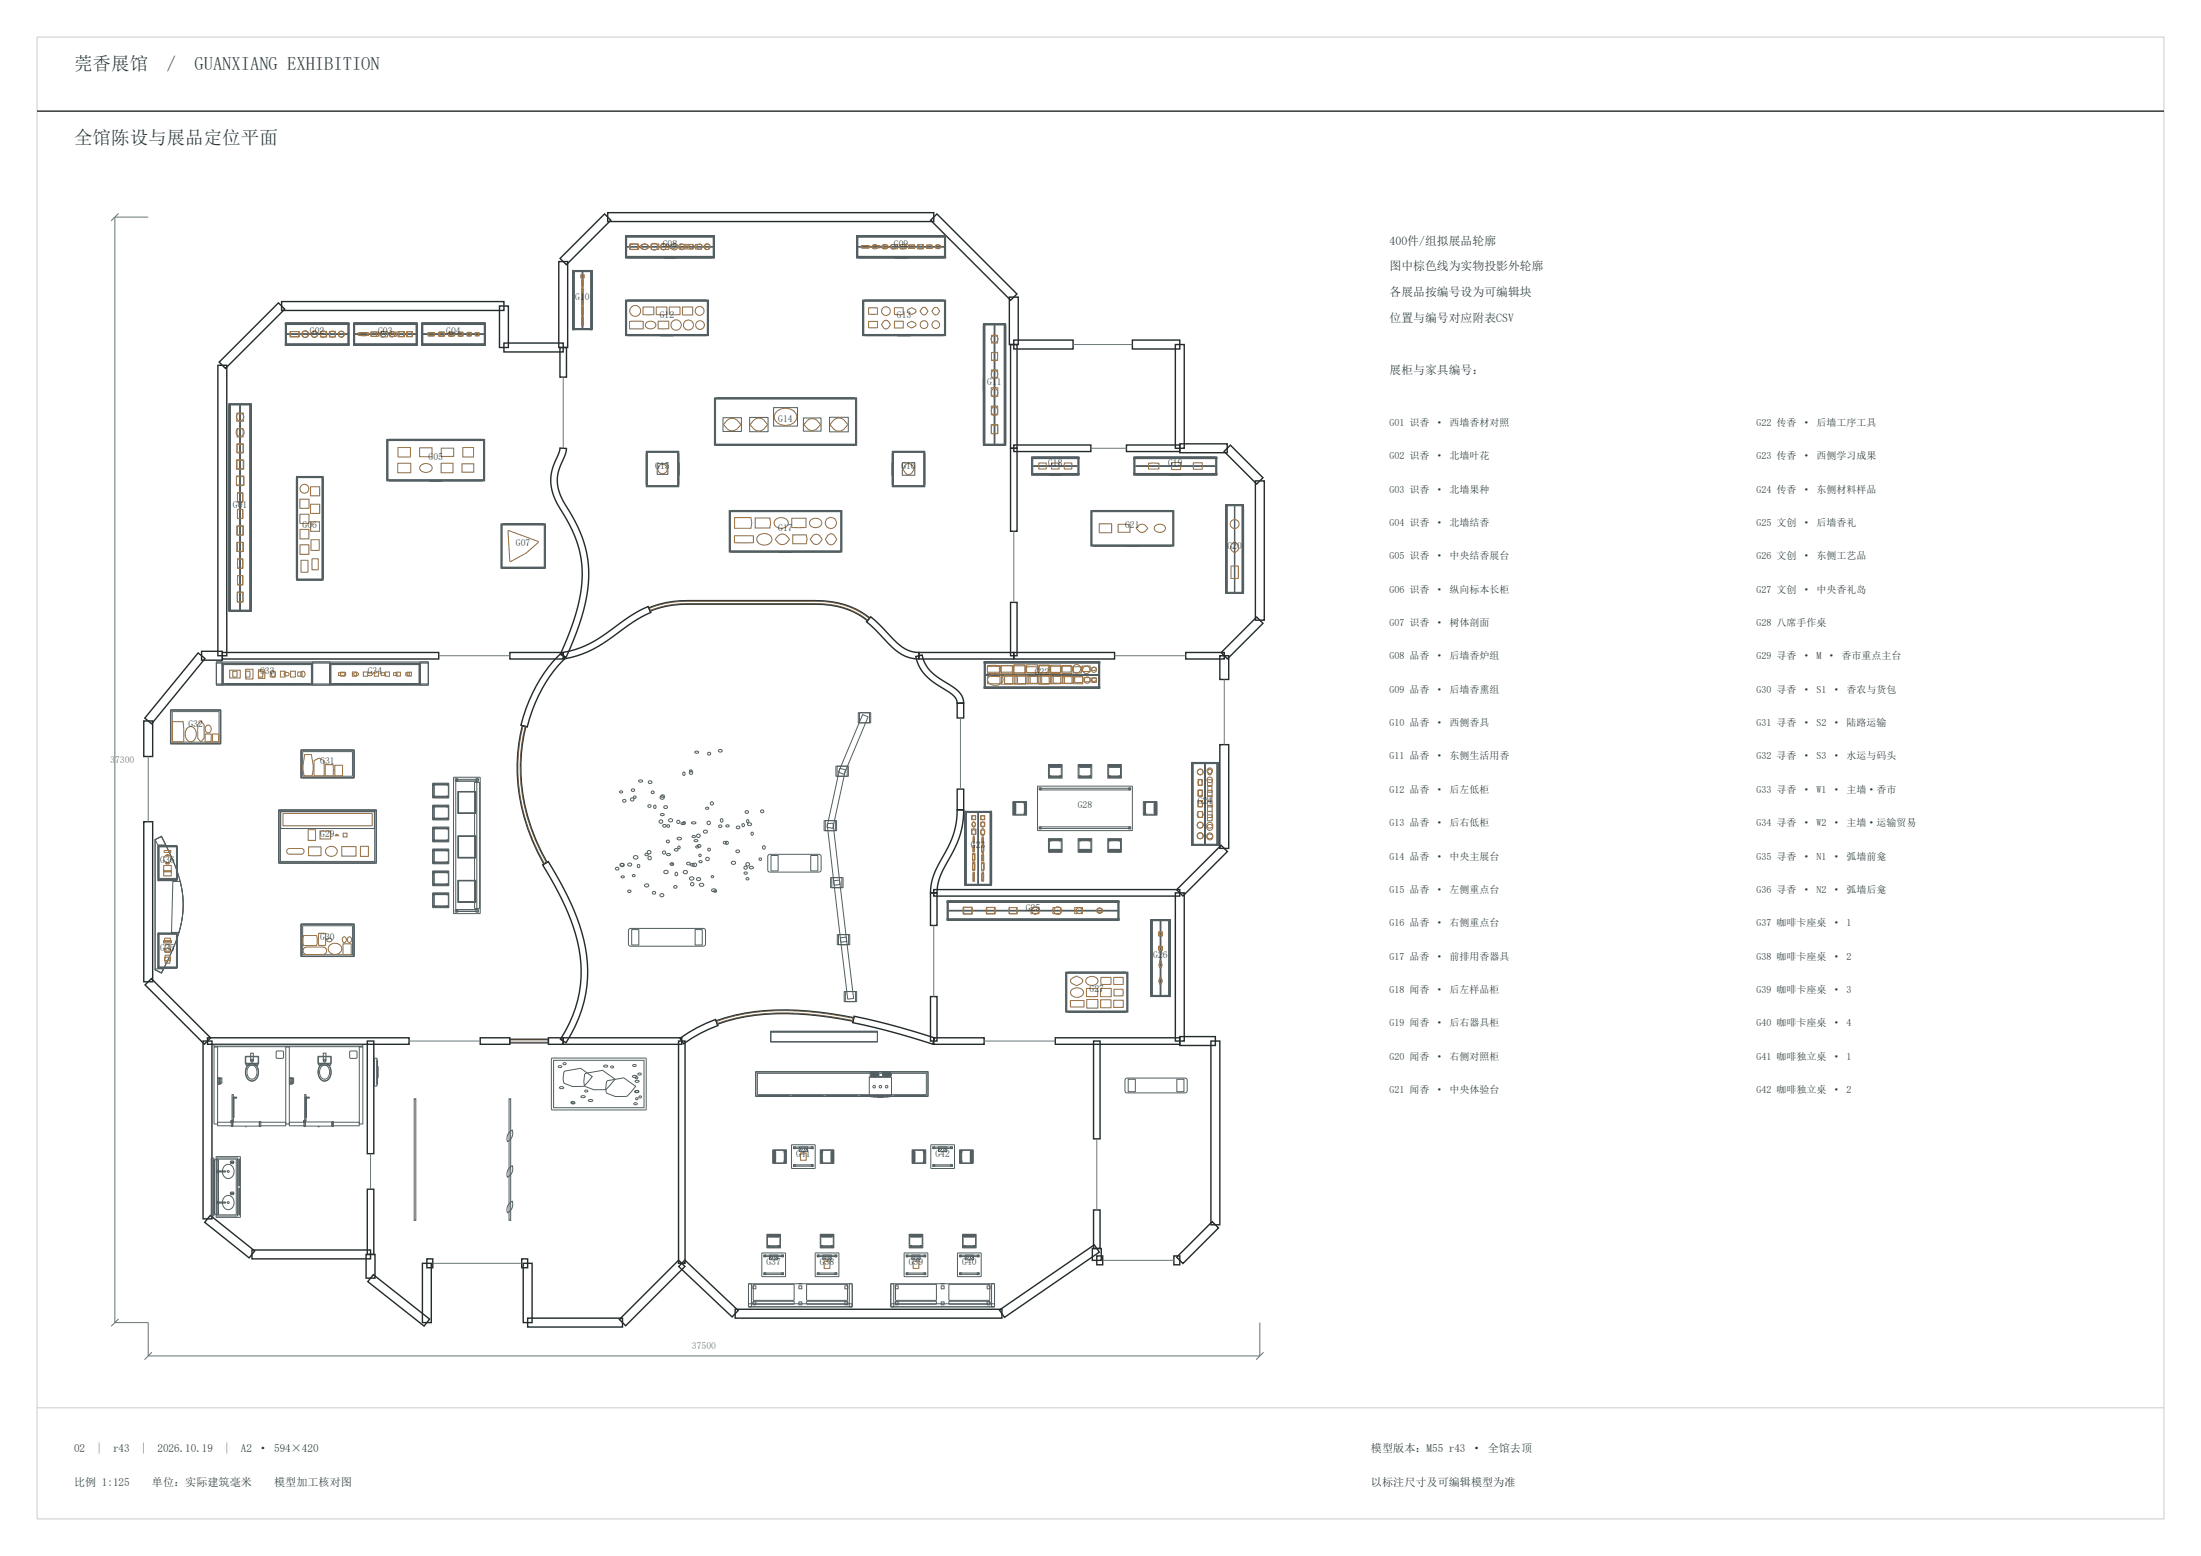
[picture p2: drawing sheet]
<svg xmlns="http://www.w3.org/2000/svg" width="594mm" height="420mm" viewBox="0 0 594 420" stroke-linecap="round" stroke-linejoin="round" font-family="sans-serif">
<defs><g id="words">
<g font-size="5" fill="#263938">
<text x="20" y="19">莞香展馆</text>
<text x="45" y="19">/</text>
<text x="52.5" y="19">GUANXIANG EXHIBITION</text>
<text x="20" y="39">全馆陈设与展品定位平面</text>
</g>
<g font-size="3.2" fill="#263938">
<text x="375" y="66">400件/组拟展品轮廓</text>
<text x="375" y="73">图中棕色线为实物投影外轮廓</text>
<text x="375" y="80">各展品按编号设为可编辑块</text>
<text x="375" y="87">位置与编号对应附表CSV</text>
<text x="375" y="101">展柜与家具编号：</text>
</g>
<g font-size="3" fill="#263938">
<text x="20" y="392">02</text>
<text x="26" y="392">|</text>
<text x="30.5" y="392">r43</text>
<text x="38" y="392">|</text>
<text x="42.5" y="392">2026.10.19</text>
<text x="60.5" y="392">|</text>
<text x="65" y="392">A2 · 594×420</text>
<text x="370" y="392">模型版本：M55 r43 · 全馆去顶</text>
<text x="20" y="401">比例 1:125</text>
<text x="41" y="401">单位：实际建筑毫米</text>
<text x="74" y="401">模型加工核对图</text>
<text x="370" y="401">以标注尺寸及可编辑模型为准</text>
</g>
<g font-size="2.7" fill="#263938">
<text x="375" y="115">G01 识香 · 西墙香材对照</text>
<text x="474" y="115">G22 传香 · 后墙工序工具</text>
<text x="375" y="124">G02 识香 · 北墙叶花</text>
<text x="474" y="124">G23 传香 · 西侧学习成果</text>
<text x="375" y="133">G03 识香 · 北墙果种</text>
<text x="474" y="133">G24 传香 · 东侧材料样品</text>
<text x="375" y="142">G04 识香 · 北墙结香</text>
<text x="474" y="142">G25 文创 · 后墙香礼</text>
<text x="375" y="151">G05 识香 · 中央结香展台</text>
<text x="474" y="151">G26 文创 · 东侧工艺品</text>
<text x="375" y="160">G06 识香 · 纵向标本长柜</text>
<text x="474" y="160">G27 文创 · 中央香礼岛</text>
<text x="375" y="169">G07 识香 · 树体剖面</text>
<text x="474" y="169">G28 八席手作桌</text>
<text x="375" y="178">G08 品香 · 后墙香炉组</text>
<text x="474" y="178">G29 寻香 · M · 香市重点主台</text>
<text x="375" y="187">G09 品香 · 后墙香熏组</text>
<text x="474" y="187">G30 寻香 · S1 · 香农与货包</text>
<text x="375" y="196">G10 品香 · 西侧香具</text>
<text x="474" y="196">G31 寻香 · S2 · 陆路运输</text>
<text x="375" y="205">G11 品香 · 东侧生活用香</text>
<text x="474" y="205">G32 寻香 · S3 · 水运与码头</text>
<text x="375" y="214">G12 品香 · 后左低柜</text>
<text x="474" y="214">G33 寻香 · W1 · 主墙·香市</text>
<text x="375" y="223">G13 品香 · 后右低柜</text>
<text x="474" y="223">G34 寻香 · W2 · 主墙·运输贸易</text>
<text x="375" y="232">G14 品香 · 中央主展台</text>
<text x="474" y="232">G35 寻香 · N1 · 弧墙前龛</text>
<text x="375" y="241">G15 品香 · 左侧重点台</text>
<text x="474" y="241">G36 寻香 · N2 · 弧墙后龛</text>
<text x="375" y="250">G16 品香 · 右侧重点台</text>
<text x="474" y="250">G37 咖啡卡座桌 · 1</text>
<text x="375" y="259">G17 品香 · 前排用香器具</text>
<text x="474" y="259">G38 咖啡卡座桌 · 2</text>
<text x="375" y="268">G18 闻香 · 后左样品柜</text>
<text x="474" y="268">G39 咖啡卡座桌 · 3</text>
<text x="375" y="277">G19 闻香 · 后右器具柜</text>
<text x="474" y="277">G40 咖啡卡座桌 · 4</text>
<text x="375" y="286">G20 闻香 · 右侧对照柜</text>
<text x="474" y="286">G41 咖啡独立桌 · 1</text>
<text x="375" y="295">G21 闻香 · 中央体验台</text>
<text x="474" y="295">G42 咖啡独立桌 · 2</text>
</g>
<g font-size="2.6" fill="#263938">
<text x="178.9" y="66.6">G08</text>
<text x="241.3" y="66.6">G09</text>
<text x="155.2" y="81">G10</text>
<text x="178.1" y="85.8">G12</text>
<text x="242" y="85.8">G13</text>
<text x="83.6" y="90.2">G02</text>
<text x="102.1" y="90.2">G03</text>
<text x="120.5" y="90.2">G04</text>
<text x="266.4" y="103.8">G11</text>
<text x="210" y="113.8">G14</text>
<text x="115.7" y="124.2">G05</text>
<text x="282.8" y="125.8">G18</text>
<text x="315.2" y="125.8">G19</text>
<text x="176.9" y="126.6">G15</text>
<text x="243.3" y="126.6">G16</text>
<text x="62.9" y="137">G01</text>
<text x="81.6" y="142.6">G06</text>
<text x="210" y="143.4">G17</text>
<text x="303.7" y="142.6">G21</text>
<text x="139.2" y="147.4">G07</text>
<text x="331.3" y="148.2">G20</text>
<text x="70.2" y="182">G33</text>
<text x="99.3" y="182">G34</text>
<text x="279.3" y="182.2">G22</text>
<text x="50.8" y="196.2">G32</text>
<text x="86.4" y="206.2">G31</text>
<text x="290.9" y="218.2">G28</text>
<text x="323.2" y="217">G24</text>
<text x="86.4" y="225.8">G29</text>
<text x="43.2" y="233">G36</text>
<text x="262.1" y="229">G23</text>
<text x="276.9" y="245.8">G25</text>
<text x="43.2" y="256.6">G35</text>
<text x="86.4" y="253.8">G30</text>
<text x="311.3" y="258.6">G26</text>
<text x="294.1" y="267.8">G27</text>
<text x="214.8" y="312.2">G41</text>
<text x="252.5" y="312.2">G42</text>
<text x="206.9" y="341.4">G37</text>
<text x="221.3" y="341.4">G38</text>
<text x="245.3" y="341.4">G39</text>
<text x="259.6" y="341.4">G40</text>
</g>
<g font-size="2.6" fill="#617576">
<text x="29.8" y="206">37300</text>
<text x="186.8" y="364.2">37500</text>
</g>
</g></defs>
<path d="M10 10h574v400h-574zM10 380h574" fill="none" stroke="#c7ceca" stroke-width=".27"/>
<g fill="none" stroke="#252a2b" stroke-width=".38">
<path d="M10 30h574M164 57.4h88v2.4h-88zM251.2 59.4l1.6-1.6 21.6 21.6-1.6 1.6zM150.8 70.6h2.4v23.2h-2.4zM151.2 69.8l12-12 1.6 1.6-12 12zM58.8 98.6h2.4v78.4h-2.4zM75.2 81.8l1.6 1.6-16 16-1.6-1.6zM76 81.4h60v2.4h-60zM134.8 82.6h2.4v11.2h-2.4zM136 92.6h16v2.4h-16zM151.1 93.8h1.8v8h-1.8zM272.4 80.2h2.4v12.8h-2.4z"/>
<path d="M272.7 93h1.8v28h-1.8zM273.6 91.8h16v2.4h-16zM305.6 91.8h12.8v2.4h-12.8zM317.2 93h2.4v28h-2.4zM318.4 119.8h12.8v2.4h-12.8zM151.1 120.9l1.8 .2-.7 2.4a11.3 11.3 0 0 0 .6 13 31.6 31.6 0 0 1 5.2 26.1l-1 3.8-1.4 4.1-2.8 6.9-1.6-.8a55.7 55.7 0 0 0 5.9-21 30.5 30.5 0 0 0-5.9-18.1 12.9 12.9 0 0 1-.6-14.7zM272.7 121h1.8v22.4h-1.8zM273.6 120.1h20.8v1.8h-20.8zM304 120.1h14.4v1.8h-14.4zM330.4 121.8l1.6-1.6 8.8 8.8-1.6 1.6zM338.8 129.8h2.4v37.6h-2.4zM53.5 176.2l1.8 1.6-14.4 17.6-1.8-1.6z"/>
<path d="M54.4 175.8h5.6v2.4h-5.6zM60 176.1h58.4v1.8h-58.4zM137.6 176.1h14.4v1.8h-14.4zM150.3 177.5l1.1-1.1 1.2 1.2a37.9 37.9 0 0 0-10.3 18.6l-1.7-.4a41.2 41.2 0 0 1 9.7-18.3zM151.8 176.1a30.6 30.6 0 0 0 14.5-7.1l4.6-3.2 4-2.1 .7 1.6a63.6 63.6 0 0 0-11.7 7.6 28.1 28.1 0 0 1-11.7 5zM175.1 164.1a26.8 26.8 0 0 1 10.5-2h34.4a22.6 22.6 0 0 1 14.7 4.7l-.6 .7a21.2 21.2 0 0 0-14.1-4.4h-34.4a25.9 25.9 0 0 0-10.1 1.9zM235 166.5l2.9 2.7a32.3 32.3 0 0 0 6.4 6 7.4 7.4 0 0 0 3.8 .9l-.2 1.8a10.9 10.9 0 0 1-8-4l-4.1-4.4-2-1.7zM247.1 177.2l1.8-.4a10.7 10.7 0 0 0 5.8 7.1 11.1 11.1 0 0 1 5.1 4.5l.3 1.3-1.8 .2a4.1 4.1 0 0 0-2.7-3.4l-.6-.4a15.6 15.6 0 0 1-7.3-6.9zM248 176.1h25.6v1.8h-25.6zM272.7 162.6h1.8v14.4h-1.8zM273.6 176.1h27.2v1.8h-27.2zM320 176.1h10.4v1.8h-10.4z"/>
<path d="M329.2 177h2.4v6.4h-2.4zM329.6 176.2l9.6-9.6 1.6 1.6-9.6 9.6zM38.8 194.6h2.4v9.6h-2.4zM141 195.9l.9 .2a49 49 0 0 0 5.7 36.7l-.8 .4a50.3 50.3 0 0 1-5.8-37.3zM258.3 189.8h1.8v4h-1.8zM258.3 213h1.8v5.6h-1.8zM258.3 218.6h1.8a26.4 26.4 0 0 1-4.6 14.4 15.6 15.6 0 0 0-2.6 8h-1.8a20.4 20.4 0 0 1 3.7-10.4 22.5 22.5 0 0 0 3.5-12zM329.2 201h2.4v28h-2.4zM38.8 221.8h2.4v43.2h-2.4zM146.4 233.5l1.6-1a70.5 70.5 0 0 1 10 23.1 34.4 34.4 0 0 1-5.2 25.9l-1.6-1a33.9 33.9 0 0 0 2.8-32.3 90.2 90.2 0 0 0-7.6-14.7zM251.1 241h1.8v8.8h-1.8zM252 240.1h66.4v1.8h-66.4z"/>
<path d="M317.2 241h2.4v40h-2.4zM317.6 240.2l12-12 1.6 1.6-12 12zM40.8 264.2l16 16-1.6 1.6-16-16zM193.3 275.5a60.7 60.7 0 0 1 28-2.3l9.1 1.5-.2 .9a76.9 76.9 0 0 0-31.5-.7l-5.1 1.6zM230.5 274.3l9.3 2.2 12.5 3.7-.6 1.6-12.3-3.6-9.3-2.2zM251.1 269h1.8v12h-1.8zM318.4 279.8h9.6v2.4h-9.6zM54.8 281h2.4v48h-2.4zM56 280.1h54.4v1.8h-54.4zM99.1 281h1.8v30.4h-1.8zM129.6 280.1h8v1.8h-8zM137.6 280.5h10.4v1h-10.4z"/>
<path d="M148 280.1h4v1.8h-4zM152 280.1h32v1.8h-32zM183.1 281h1.8v60h-1.8zM183.5 280.3a39.1 39.1 0 0 1 9.6-5.1l.7 1.6a37.6 37.6 0 0 0-9.3 4.9zM252 280.1h13.6v1.8h-13.6zM284.8 280.1h33.6v1.8h-33.6zM295.1 281h1.8v26.4h-1.8zM326.8 281h2.4v49.6h-2.4zM56.7 328.1l12 9.6-1.4 1.8-12-9.6zM68 337.4h32v2.4h-32zM98.8 338.6h2.4v6.4h-2.4zM99.1 321h1.8v17.6h-1.8z"/>
<path d="M115.2 339.8h1.6v2.4h-1.6zM140.8 339.8h1.6v2.4h-1.6zM294.8 337h2.4v3.2h-2.4zM295.1 326.6h1.8v10.4h-1.8zM296 339h1.6v2.4h-1.6zM316.8 339h1.6v2.4h-1.6zM317.6 339.4l9.6-9.6 1.6 1.6-9.6 9.6zM100.7 344.1l15.2 12-1.4 1.8-15.2-12zM114 341h2.4v16h-2.4zM141.2 341h2.4v16h-2.4zM142.4 355.8h25.6v2.4h-25.6zM167.2 356.2l16-16 1.6 1.6-16 16z"/>
<path d="M184.8 340.1l14.4 13.6-1.6 1.8-14.4-13.6zM198.4 353.4h72v2.4h-72zM269.7 353.6l25.6-17.6 1.4 2-25.6 17.6z"/>
</g>
<g fill="none" stroke="#697680" stroke-width=".27">
<path d="M289.6 93h16M152 101.8v19.2M294.4 121h9.6M273.6 143.4v19.2M118.4 177h19.2M300.8 177h19.2M259.2 193.8v19.2M330.4 183.4v17.6M40 204.2v17.6M252 249.8v19.2M110.4 281h19.2M265.6 281h19.2"/>
<path d="M100 311.4v9.6M296 307.4v19.2M116.8 341h24M297.6 340.2h19.2"/>
</g>
<path d="M175.2 164.2a26.7 26.7 0 0 1 10.4-1.9h34.4a22.4 22.4 0 0 1 14.6 4.6M175.4 164.8a26 26 0 0 1 10.2-1.9h34.4a21.8 21.8 0 0 1 14.2 4.5M141.1 195.9a49.8 49.8 0 0 0 5.8 37.2M141.7 196.1a49.2 49.2 0 0 0 5.8 36.8M230.3 275.5a77 77 0 0 0-31.7-.7l-5.1 1.5M230.4 274.9a77.7 77.7 0 0 0-31.9-.7l-5.2 1.5M137.6 280.7h10.4M137.6 281.3h10.4" fill="none" stroke="#745b38" stroke-width=".27"/>
<g fill="none" stroke="#525e61" stroke-width=".27">
<path d="M154.6 73.6l.1 .1v14.7zM154.6 73h5.2v16h-5.2zM154.6 73h.4v16h-.4zM154.6 73.2h.2v15.6h-.2zM154.6 73h.4v.4h-.4zM154.7 73.2v15.6zM154.7 73.1l5 .1-.1 15.7-4.9-.1zM154.8 73.2h4.8v15.6h-4.8zM154.8 73.1h4.8zM154.9 73.3l4.6 .1-.1 15.3-4.5-.1zM157.1 73.5l.1 15zM159.4 73h.4v16h-.4z"/>
<path d="M159.4 73h.4v.4h-.4zM159.7 73.2v15.6zM159.7 73.6l.1 .1v14.7zM159.8 79.3v3.4zM168.8 63.6h24v6h-24zM168.8 69.2h24v.4h-24zM168.8 63.6h24v.4h-24zM168.8 69.2h.4v.4h-.4zM168.8 63.6h.4v.4h-.4zM168.9 63.8v5.6zM168.9 63.7h23.7l.1 5.7-23.7 .1zM169 63.8h23.6v5.6h-23.6z"/>
<path d="M169 69.5h23.6zM169 63.7h23.6zM169 63.6h23.6v.2h-23.6zM169.1 63.9h23.3l.1 5.3-23.3 .1zM169.3 66.5l23 .1zM169.4 69.5l22.8 .1h-22.7zM169.4 63.6l22.8 .1h-22.7zM179.1 69.6h3.4zM192.4 69.2h.4v.4h-.4zM192.4 63.6h.4v.4h-.4zM192.7 63.8v5.6zM231.2 63.6h24v6h-24z"/>
<path d="M231.2 69.2h24v.4h-24zM231.2 63.6h24v.4h-24zM231.2 69.2h.4v.4h-.4zM231.2 63.6h.4v.4h-.4zM231.3 63.8v5.6zM231.3 63.7h23.7l.1 5.7-23.7 .1zM231.4 63.8h23.6v5.6h-23.6zM231.4 69.5h23.6zM231.4 63.7h23.6zM231.4 63.6h23.6v.2h-23.6zM231.5 63.9h23.3l.1 5.3-23.3 .1zM231.7 66.5l23 .1z"/>
<path d="M231.8 69.5l22.8 .1h-22.7zM231.8 63.6l22.8 .1h-22.7zM241.5 69.6h3.4zM254.8 69.2h.4v.4h-.4zM254.8 63.6h.4v.4h-.4zM255.1 63.8v5.6zM77 87.2h17.2v6h-17.2zM77 92.8h17.2v.4h-17.2zM77 87.2h17.2v.4h-17.2zM77 92.8h.4v.4h-.4zM77 87.2h.4v.4h-.4zM77.1 87.4v5.6z"/>
<path d="M77.1 87.3h16.9l.1 5.7-16.9 .1zM77.2 87.4h16.8v5.6h-16.8zM77.2 93.1h16.8zM77.2 87.3h16.8zM77.2 87.2h16.8v.2h-16.8zM77.3 87.5h16.5l.1 5.3-16.5 .1zM77.5 90.1l16.2 .1zM77.6 93.1l16 .1h-15.9zM77.6 87.2l16 .1h-15.9zM83.9 93.2h3.4zM93.8 92.8h.4v.4h-.4zM93.8 87.2h.4v.4h-.4z"/>
<path d="M94.1 87.4v5.6zM95.4 87.2h17.2v6h-17.2zM95.4 92.8h17.2v.4h-17.2zM95.4 87.2h17.2v.4h-17.2zM95.4 92.8h.4v.4h-.4zM95.4 87.2h.4v.4h-.4zM95.5 87.4v5.6zM95.5 87.3h16.9l.1 5.7-16.9 .1zM95.6 87.4h16.8v5.6h-16.8zM95.6 93.1h16.8zM95.6 87.3h16.8zM95.6 87.2h16.8v.2h-16.8z"/>
<path d="M95.7 87.5h16.5l.1 5.3-16.5 .1zM95.9 90.1l16.2 .1zM96 93.1l16 .1h-15.9zM96 87.2l16 .1h-15.9zM102.3 93.2h3.4zM112.2 92.8h.4v.4h-.4zM112.2 87.2h.4v.4h-.4zM112.5 87.4v5.6zM113.8 87.2h17.2v6h-17.2zM113.8 92.8h17.2v.4h-17.2zM113.8 87.2h17.2v.4h-17.2zM113.8 92.8h.4v.4h-.4z"/>
<path d="M113.8 87.2h.4v.4h-.4zM113.9 87.4v5.6zM113.9 87.3h16.9l.1 5.7-16.9 .1zM114 87.4h16.8v5.6h-16.8zM114 93.1h16.8zM114 87.3h16.8zM114 87.2h16.8v.2h-16.8zM114.1 87.5h16.5l.1 5.3-16.5 .1zM114.3 90.1l16.2 .1zM114.4 93.1l16 .1h-15.9zM114.4 87.2l16 .1h-15.9zM120.7 93.2h3.4z"/>
<path d="M130.6 92.8h.4v.4h-.4zM130.6 87.2h.4v.4h-.4zM130.9 87.4v5.6zM154.6 88.6h.4v.4h-.4zM154.8 88.9h4.8zM159.4 88.6h.4v.4h-.4zM168.8 81h22.4v9.6h-22.4zM168.9 81.2v9.2zM168.9 81.1h22.2v9.4h-22.2zM169 81.2h22v9.2h-22zM169 90.5h22zM169 81.1h22z"/>
<path d="M169.1 81.3h21.7l.1 8.9-21.7 .1zM169.4 90.5l21.2 .1h-21.1zM169.4 81l21.2 .1h-21.1zM178.3 90.6h3.4zM191.1 81.2v9.2zM232.8 81h22.4v9.6h-22.4zM232.9 81.2v9.2zM232.9 81.1h22.2v9.4h-22.2zM233 81.2h22v9.2h-22zM233 90.5h22zM233 81.1h22zM233.1 81.3h21.7l.1 8.9-21.7 .1z"/>
<path d="M233.4 90.5l21.2 .1h-21.1zM233.4 81l21.2 .1h-21.1zM242.3 90.6h3.4zM255.1 81.2v9.2zM265.4 88l.1 .1v31.5zM265.4 87.4h6v32.8h-6zM265.4 87.4h.4v32.8h-.4zM265.4 87.4h.4v.4h-.4zM265.5 87.6v32.4zM265.5 87.5l5.8 .1-.1 32.5-5.7-.1zM265.6 87.6h5.6v32.4h-5.6zM265.6 87.5h5.6z"/>
<path d="M265.7 87.7l5.4 .1-.1 32.1-5.3-.1zM268.3 87.9l.1 31.8zM271 87.4h.4v32.8h-.4zM271 87.4h.4v.4h-.4zM271.2 87.6h.2v32.4h-.2zM271.3 87.6v32.4zM271.3 88l.1 .1v31.5zM61.8 109.6l.1 .1v54.7zM61.8 109h6v56h-6zM61.8 109h.4v56h-.4zM61.8 109.2h.2v55.6h-.2zM61.8 109h.4v.4h-.4z"/>
<path d="M61.9 109.2v55.6zM61.9 109.1l5.8 .1-.1 55.7-5.7-.1zM62 109.2h5.6v55.6h-5.6zM62 109.1h5.6zM62.1 109.3l5.4 .1-.1 55.3-5.3-.1zM64.7 109.5l.1 55zM67.4 109h.4v56h-.4zM67.4 109h.4v.4h-.4zM67.7 109.2v55.6zM67.7 109.6l.1 .1v54.7zM104.4 118.6h26.4v11.2h-26.4zM104.5 118.8v10.8z"/>
<path d="M104.5 118.7h26.2v11h-26.2zM104.6 118.8h26v10.8h-26zM104.6 118.7h26zM104.7 118.9h25.7l.1 10.5-25.7 .1zM105 118.6l25.2 .1h-25.1zM130.7 118.8v10.8zM192.8 107.4h38.4v12.8h-38.4zM192.9 107.5h38.1l.1 12.5-38.1 .1zM193 107.6h38v12.4h-38zM193.1 107.7h37.7l.1 12.1-37.7 .1zM193.4 107.4l37.2 .1h-37.1zM195.1 112.8h5v3.6h-5z"/>
<path d="M202.3 112.7h5v3.8h-5zM208.8 110h6.4v5h-6.4zM216.8 112.8h4.8v3.6h-4.8zM223.9 112.6h5v4h-5zM265.4 102.1v3.4zM265.4 119.8h.4v.4h-.4zM271 119.8h.4v.4h-.4zM67.8 135.3v3.4zM80 129.2l.1 .1v26.7zM80 128.6h7.2v28h-7.2zM80.1 128.8v27.6zM80.1 128.7l7 .1-.1 27.7-6.9-.1z"/>
<path d="M80.1 128.7h7v27.8h-7zM80.2 128.8h6.8v27.6h-6.8zM80.2 128.7h6.8zM80.3 128.9l6.6 .1-.1 27.3-6.5-.1zM87.1 128.8v27.6zM87.1 129.2l.1 .1v26.7zM104.6 129.7h26zM105 129.7l25.2 .1h-25.1zM115.9 129.8h3.4zM174.4 122.4l.1 .1v8.3zM174.4 121.8h8.8v9.6h-8.8zM174.5 121.9h8.6v9.4h-8.6z"/>
<path d="M174.6 122h8.4v9.2h-8.4zM174.7 122.1h8.2v9h-8.2zM177.4 125.2h2.8v2.8h-2.8zM183.1 122.4l.1 .1v8.3zM183.2 124.9v3.4zM193.4 120.1l37.2 .1h-37.1zM196.8 137.8h30.4v11.2h-30.4zM196.9 138v10.8zM196.9 137.9h30.1l.1 10.9-30.1 .1zM196.9 137.9h30.2v11h-30.2zM197 138h30v10.8h-30zM197 137.9h30z"/>
<path d="M197.1 138.1h29.7l.1 10.5-29.7 .1zM197.4 137.8l29.2 .1h-29.1zM210.3 120.2h3.4zM227.1 138v10.8zM240.8 124.9v3.4zM240.8 122.4l.1 .1v8.3zM240.8 121.8h8.8v9.6h-8.8zM240.9 121.9h8.6v9.4h-8.6zM241 122h8.4v9.2h-8.4zM241.1 122.1h8.2v9h-8.2zM243.5 124.9h3.4v3.4h-3.4zM249.5 122.4l.1 .1v8.3z"/>
<path d="M265.6 120.1h5.6zM278.4 123.4h12.8v4.8h-12.8zM278.4 127.8h12.8v.4h-12.8zM278.4 123.4h12.8v.4h-12.8zM278.4 127.8h.4v.4h-.4zM278.4 123.4h.4v.4h-.4zM278.5 123.5h12.5l.1 4.5-12.5 .1zM278.6 123.6h12.4v4.4h-12.4zM278.6 123.4h12.4v.2h-12.4zM278.7 123.7h12.1l.1 4.1-12.1 .1zM278.9 125.7l11.8 .1zM279 128.1l11.6 .1h-11.5z"/>
<path d="M279 123.4l11.6 .1h-11.5zM283.1 128.2h3.4zM290.8 127.8h.4v.4h-.4zM290.8 123.4h.4v.4h-.4zM294.4 137.8h22.4v9.6h-22.4zM294.5 137.9h22.2v9.4h-22.2zM294.6 138h22v9.2h-22zM294.7 138.1h21.7l.1 8.9-21.7 .1zM295 137.8l21.2 .1h-21.1zM306 123.4h22.4v4.8h-22.4zM306 127.8h22.4v.4h-22.4zM306 123.4h22.4v.4h-22.4z"/>
<path d="M306 127.8h.4v.4h-.4zM306 123.4h.4v.4h-.4zM306.1 123.5h22.1l.1 4.5-22.1 .1zM306.2 123.6h22v4.4h-22zM306.2 123.4h22v.2h-22zM306.3 123.7h21.7l.1 4.1-21.7 .1zM306.5 125.7l21.4 .1zM306.6 128.1l21.2 .1h-21.1zM306.6 123.4l21.2 .1h-21.1zM315.5 128.2h3.4zM328 127.8h.4v.4h-.4zM328 123.4h.4v.4h-.4z"/>
<path d="M330.8 136.8l.1 .1v22.7zM330.8 136.2h4.8v24h-4.8zM330.8 136.2h.4v24h-.4zM330.8 136.2h.4v.4h-.4zM330.9 136.3l4.6 .1-.1 23.7-4.5-.1zM331 136.4h4.4v23.6h-4.4zM331.1 136.5l4.2 .1-.1 23.3-4.1-.1zM333.1 136.7l.1 23zM335.2 136.2h.4v24h-.4zM335.2 136.2h.4v.4h-.4zM335.4 136.4h.2v23.6h-.2zM335.5 136.8l.1 .1v22.7z"/>
<path d="M80.2 156.5h6.8zM87.2 140.9v3.4zM135.2 141.4h12v12h-12zM135.3 141.5h11.8v11.8h-11.8zM135.4 141.6h11.6v11.6h-11.6zM135.5 141.7h11.4v11.4h-11.4zM135.8 153.3l10.8 .1h-10.7zM135.8 141.4l10.8 .1h-10.7zM139.5 153.4h3.4zM197 148.9h30zM197.4 148.9l29.2 .1h-29.1zM210.3 149h3.4z"/>
<path d="M295 147.3l21.2 .1h-21.1zM303.9 147.4h3.4zM330.8 146.5v3.4zM330.8 159.8h.4v.4h-.4zM335.2 159.8h.4v.4h-.4zM58.4 179h57.1l.1 5.5-57.1 .1zM58.4 178.7h1.6l-.1 6.2h-1.5zM58.4 178.7h57.1l.1 6.2h-57.1zM60 179.1h24.3l.1 .2-24.4 .1zM60 179.1h.3l-.1 5.7h-.2zM60 179.1h24.3l.1 5.7h-24.4zM60.1 179.2h24.1l.1 5.5-24.2 .1z"/>
<path d="M60.1 179.2h24.1l.1 5.5h-24.2zM61.8 164.6h.4v.4h-.4zM62 164.9h5.6zM67.4 164.6h.4v.4h-.4zM84.1 179.1h.3l-.1 5.7h-.3zM84.4 178.7h4.6v6.2h-4.6zM89 179.1h24.3l.1 .2-24.3 .1zM89 179.1h.3v5.7h-.3zM89 179.1h24.3l.1 5.7h-24.3zM89.1 179.2h24.2v5.5l-24.2 .1zM89.1 179.2h24.1l.1 5.5h-24.1zM113.1 179.1h.3l-.1 5.7h-.2z"/>
<path d="M113.4 178.7h2.2l-.1 6.2h-2.1zM265.6 178.6h31.2v7.2h-31.2zM265.6 178.6h31.2v.4h-31.2zM265.6 178.6h.4v.4h-.4zM265.7 178.7h30.9l.1 6.9-30.9 .1zM265.8 178.8h30.8v6.8h-30.8zM265.8 178.6h30.8v.2h-30.8zM265.9 178.9h30.5l.1 6.5-30.5 .1zM266.2 178.6l30 .1h-29.9zM296.4 178.6h.4v.4h-.4zM46 191.6h13.6v9.2h-13.6zM46.1 191.7h13.4v9h-13.4z"/>
<path d="M46.2 191.8l.4-.1h12.4l.4 .1 .1 .4-.1 8.4-.4 .1h-12.4l-.4-.1-.1-.4zM46.5 192.1h12.6v8.2h-12.6zM60.3 184.7h23.7zM60.7 184.5h22.9v.2l-22.9 .1zM64.8 184.8h.1M69.7 184.8h.1M74.6 184.8h.1M79.5 184.8h.1M89.3 184.7h23.8zM89.7 184.5h22.9l.1 .2-22.9 .1zM93.9 184.8h.1M98.7 184.8h.1"/>
<path d="M103.6 184.8h.1M108.5 184.8h.1M231.6 192.4h3.4v2.7h-3.4zM232 192.4h2.6v2.7h-2.6zM232.8 192.9l1.5 .7-6.6 15.4-1.4-.6zM265.6 185.4h31.2v.4h-31.2zM265.6 185.4h.4v.4h-.4zM266.1 182.1l30.2 .1zM266.2 185.7l30 .1h-29.9zM279.5 185.8h3.4zM296.4 185.4h.4v.4h-.4zM75.2 218.6h26.4v14.4h-26.4z"/>
<path d="M75.3 218.7h26.2v14.2h-26.2zM75.4 218.8l.4-.1h25.2l.4 .1 .1 .4v13.2l-.1 .4-.4 .1h-25.2l-.4-.1-.1-.4v-13.2zM75.7 219.1h25.4v13.4h-25.4zM75.8 219.1h25.2v4.5h-25.2zM81.2 202.4h14.4v7.6h-14.4zM81.3 202.5h14.2v7.4h-14.2zM81.4 202.6l.4-.1h13.2l.4 .1 .1 .4-.1 6.8-.4 .1h-13.2l-.4-.1-.1-.4zM81.7 202.9h13.4v6.6h-13.4zM116.8 217.5l.3 .1v3.5h-.3zM116.8 211.6l.3 .1v3.5l-.3-.1zM116.8 217.5h.5v.2l-.5 .1zM116.8 214.9h.5v.2l-.5 .1z"/>
<path d="M116.8 211.6h.5v.2l-.5 .1zM116.8 217.3h4.3v4h-4.3zM116.8 211.4h4.3v4h-4.3zM117 217.5h.3v.3h-.3zM117 214.9h.3v.3h-.3zM117 211.6h.3v.3h-.3zM117.2 217.6h3.6v.2h-3.6zM117.2 214.9h3.6v.3h-3.6zM117.2 211.6h3.6v.3h-3.6zM117.2 217.6h3.8v3.5h-3.8zM117.2 211.6h3.8v3.6h-3.8zM120.6 217.5h.3v.3h-.3z"/>
<path d="M120.6 214.9h.3v.3h-.3zM120.6 211.6h.3v.3h-.3zM122.4 209.8l7.2 .1-.1 36.7-7.1-.1zM122.9 210.2h.6v.6h-.6zM123 210.8l5.7 .1v34.7l-5.7-.1zM123.2 210.4h5.5l.1 .4h-5.5zM123.6 213.7h4.8v5.8h-4.8zM123.6 213.6l.2 .1-.1 5.9zM123.7 219.4l4.6 .1-4.6 .1zM123.7 213.7l4.6 .1h-4.6zM128.1 211.2l1.3 .1v33.9l-1.3-.1zM128.3 213.6l.1 .1v5.9z"/>
<path d="M128.5 210.2h.6v.6h-.6zM129.5 218.2h.1M129.5 211.4h.1M172.4 210.6a.7 .7 0 0 1 1.1 .2 .65 .65 0 0 1-1.2 0zM178.3 219.7a.66 .66 0 0 1 1 .2 .61 .61 0 0 1-1.1 0zM187.6 202.9a.64 .64 0 0 1 .9 .1 .6 .6 0 0 1-1 0zM225.6 206.8h3.3v2.7h-3.3zM225.9 206.8h2.7v2.7h-2.7zM226.6 207.4l1.6 .4-3.5 15.8-1.5-.4zM260.4 219.6l.1 .1v18.7zM260.4 219h7.2v20h-7.2zM260.4 219h.4v20h-.4z"/>
<path d="M260.4 219.2h.2v19.6h-.2zM260.4 219h.4v.4h-.4zM260.5 219.1l7 .1-.1 19.7-6.9-.1zM260.6 219.2h6.8v19.6h-6.8zM260.7 219.3l6.6 .1-.1 19.3-6.5-.1zM263.9 219.5l.1 19zM267.2 219h.4v20h-.4zM267.2 219h.4v.4h-.4zM267.5 219.6l.1 .1v18.7zM273.4 216.4h3.6v3.6h-3.6zM273.5 216.6h.4v3.2h-.5zM273.5 219.5h.3v.3h-.3z"/>
<path d="M273.5 216.6h.3v.3h-.3zM273.6 219.4h.4v.4h-.4zM273.6 216.6h.4v.4h-.4zM273.6 216.6h3.2v3.2h-3.2zM273.7 216.8h.2v2.8h-.2zM273.9 216.9h.2v2.6h-.2zM276.4 219.4h.4v.4h-.4zM276.4 216.6h.4v.4h-.4zM276.5 216.8h.2v2.8h-.2zM280 212.2h25.6v12h-25.6zM280.5 212.7h.5v.5h-.5zM280.6 212.8h24.4v.4h-24.4z"/>
<path d="M283 206.4h3.6v3.6h-3.6zM283.2 209.4h.4v.4h-.4zM283.2 206.6h.4v.4h-.4zM283.2 206.5h.3v.3h-.3zM283.2 206.5l3.2-.1v.5h-3.2zM283.2 206.6h3.2v3.2h-3.2zM283.4 209.5h2.8v.2h-2.8zM283.4 206.7h2.8v.2h-2.8zM283.5 206.9h2.6v.2h-2.6zM286 209.4h.4v.4h-.4zM286 206.6h.4v.4h-.4zM286.1 206.5h.3v.3h-.3z"/>
<path d="M291 206.4h3.6v3.6h-3.6zM291.2 209.4h.4v.4h-.4zM291.2 206.6h.4v.4h-.4zM291.2 206.5h.3v.3h-.3zM291.2 206.5l3.2-.1v.5h-3.2zM291.2 206.6h3.2v3.2h-3.2zM291.4 209.5h2.8v.2h-2.8zM291.4 206.7h2.8v.2h-2.8zM291.5 206.9h2.6v.2h-2.6zM294 209.4h.4v.4h-.4zM294 206.6h.4v.4h-.4zM294.1 206.5h.3v.3h-.3z"/>
<path d="M299 206.4h3.6v3.6h-3.6zM299.2 209.4h.4v.4h-.4zM299.2 206.6h.4v.4h-.4zM299.2 206.5h.3v.3h-.3zM299.2 206.5l3.2-.1v.5h-3.2zM299.2 206.6h3.2v3.2h-3.2zM299.4 209.5h2.8v.2h-2.8zM299.4 206.7h2.8v.2h-2.8zM299.5 206.9h2.6v.2h-2.6zM302 209.4h.4v.4h-.4zM302 206.6h.4v.4h-.4zM302.1 206.5h.3v.3h-.3z"/>
<path d="M304.6 212.7h.5v.5h-.5zM308.6 216.4h3.6v3.6h-3.6zM308.8 216.6h.4v.4h-.4zM308.8 219.4h.4v.4h-.4zM308.8 216.6h3.2v3.2h-3.2zM308.9 216.8h.2v2.8h-.2zM311.5 216.9h.2v2.6h-.2zM311.6 216.6h.4v.4h-.4zM311.6 219.4h.4v.4h-.4zM311.7 216.8h.2v2.8h-.2zM311.7 216.6h.5l-.1 3.2h-.4zM311.8 216.6h.3v.3h-.3z"/>
<path d="M311.8 219.5h.3v.3h-.3zM321.6 215.3v3.4zM321.6 206.4l.1 .1v21.1zM321.6 205.8h7.2v22.4h-7.2zM321.6 205.8h.4v22.4h-.4zM321.6 205.8h.4v.4h-.4zM321.7 205.9l7 .1-.1 22.1-6.9-.1zM321.8 206h6.8v22h-6.8zM321.9 206.1l6.6 .1-.1 21.7-6.5-.1zM325.1 206.3l.1 21.4zM328.4 205.8h.4v22.4h-.4zM328.4 205.8h.4v.4h-.4z"/>
<path d="M328.6 206h.2v22h-.2zM328.7 206.4l.1 .1v21.1zM41.9 226.6l1.7-.8 2.3 4.8 1.6 3.7 1 3 .6 3.1 .3 2.6-.2 4.3-.9 4.4-1.8 4.9-2.9 6-1.7-.8zM41.9 226.6l1.7-.8 1.1 2.3h-2.1zM42.7 237.4h5l.1 .3h-5.1zM42.7 228.3h5v8.8h-5zM42.7 228.3h5l.1 .2-5.1 .1zM42.7 228.3h.3l-.1 9.4h-.2zM42.7 228.4h5v9.2h-5zM42.8 228.4h4.8v9.2h-4.8zM46.6 237.9h2l.6 3.2 .2 5-.4 2.5-.7 3.1h-2zM47.6 228.6l.1 8.8z"/>
<path d="M47.7 228.5v9zM116.8 235.3h.3v3.6l-.3-.1zM116.8 229.4h.3v3.6l-.3-.1zM116.8 223.4l.3 .1v3.6l-.3-.1zM116.8 238.6h.5v.2l-.5 .1zM116.8 235.3h.5v.2l-.5 .1zM116.8 232.7h.5v.2h-.5zM116.8 229.4h.5v.2l-.5 .1zM116.8 226.7h.5v.2l-.5 .1zM116.8 223.5h.5v.2h-.5zM116.8 220.8h.5v.2l-.5 .1zM116.8 235.1h4.3v4h-4.3z"/>
<path d="M116.8 229.2h4.3v3.9h-4.3zM116.8 223.3h4.3v3.9h-4.3zM117 238.6h.3v.3h-.3zM117 235.3h.3v.3h-.3zM117 232.6h.3v.4h-.3zM117 229.4h.3v.3h-.3zM117 226.7h.3v.3h-.3zM117 223.4h.3v.4h-.3zM117 220.8h.3v.3h-.3zM117.2 238.6h3.6v.2h-3.6zM117.2 235.3h3.6v.3h-3.6zM117.2 232.7h3.6v.2h-3.6z"/>
<path d="M117.2 229.4h3.6v.2h-3.6zM117.2 226.8h3.6v.2h-3.6zM117.2 223.5h3.6v.2h-3.6zM117.2 220.8h3.6v.3h-3.6zM117.2 235.3h3.8v3.5h-3.8zM117.2 229.4h3.8v3.5h-3.8zM117.2 223.5h3.8v3.5h-3.8zM120.6 238.6h.3v.3h-.3zM120.6 235.3h.3v.3h-.3zM120.6 232.6h.3v.4h-.3zM120.6 229.4h.3v.3h-.3zM120.6 226.7h.3v.3h-.3z"/>
<path d="M120.6 223.4h.3v.4h-.3zM120.6 220.8h.3v.3h-.3zM123.6 237.7h4.8v5.8h-4.8zM123.6 225.7h4.8v5.8h-4.8zM123.6 237.6l.2 .1-.1 5.9zM123.6 225.6l.2 .1-.1 5.9zM123.7 237.7l4.6 .1h-4.6zM123.7 231.4l4.6 .1-4.6 .1zM123.7 225.7l4.6 .1h-4.6zM128.3 237.6l.1 .1v5.9zM128.3 225.6l.1 .1v5.9zM129.5 238.3h.1"/>
<path d="M129.5 231.6h.1M129.5 224.9h.1M167.7 236.5a.53 .53 0 0 1 .8 .2 .5 .5 0 0 1-.5 .3 .5 .5 0 0 1-.4-.3zM180 230.5a.66 .66 0 0 1 .9 .2 .62 .62 0 0 1-1 0zM182.8 226.1a.74 .74 0 0 1 1.1 .3 .69 .69 0 0 1-1.2 0zM183.9 222.1a.72 .72 0 0 1 1 .2 .67 .67 0 0 1-1.1 0zM186.7 221.9a.87 .87 0 0 1 1.1 .2 .8 .8 0 0 1-1.2 0zM186.8 225.6a.56 .56 0 0 1 .9 .2 .53 .53 0 0 1-.5 .3 .53 .53 0 0 1-.5-.3zM187.4 226.7a.66 .66 0 0 1 1 .2 .62 .62 0 0 1-1.1 0zM188.8 238.6a.72 .72 0 0 1 1.2 .2 .68 .68 0 0 1-.7 .5 .68 .68 0 0 1-.6-.5zM201.8 222.2a.64 .64 0 0 1 1 .3 .61 .61 0 0 1-.5 .4 .61 .61 0 0 1-.6-.4zM202.3 234a.62 .62 0 0 1 1 .2 .59 .59 0 0 1-.5 .4 .59 .59 0 0 1-.6-.4z"/>
<path d="M207.3 230.9l.5-.3 13.5 .1 .3 .5-.1 3.9-.5 .3-13.5-.1-.3-.5zM208.1 230.9h1.9v4.2h-1.9zM218.8 230.9h1.9v4.2h-1.9zM222.4 221.5h3.4v2.7h-3.4zM222.8 221.5h2.6v2.7h-2.6zM223.2 222.4l1.6-.2 1.8 16.6-1.5 .1zM224.2 236.9h3.3v2.7h-3.3zM224.5 236.9h2.7v2.7h-2.7zM225 237.8l1.6-.2 1.8 16.5-1.5 .2zM260.4 227.3v3.4zM260.4 238.6h.4v.4h-.4zM267.2 238.6h.4v.4h-.4z"/>
<path d="M280.5 223.2h.5v.5h-.5zM280.6 223.2h24.4v.4h-24.4zM283 226.4h3.6v3.6h-3.6zM283.2 226.6h.4v.4h-.4zM283.2 229.4h.4v.4h-.4zM283.2 229.6h.3v.3h-.3zM283.2 229.5h3.2v.4l-3.2 .1zM283.2 226.6h3.2v3.2h-3.2zM283.4 226.7h2.8v.2h-2.8zM283.4 229.5h2.8v.2h-2.8zM283.5 229.3h2.6v.2h-2.6zM286 226.6h.4v.4h-.4z"/>
<path d="M286 229.4h.4v.4h-.4zM286.1 229.6h.3v.3h-.3zM291 226.4h3.6v3.6h-3.6zM291.2 226.6h.4v.4h-.4zM291.2 229.4h.4v.4h-.4zM291.2 229.6h.3v.3h-.3zM291.2 229.5h3.2v.4l-3.2 .1zM291.2 226.6h3.2v3.2h-3.2zM291.4 226.7h2.8v.2h-2.8zM291.4 229.5h2.8v.2h-2.8zM291.5 229.3h2.6v.2h-2.6zM294 226.6h.4v.4h-.4z"/>
<path d="M294 229.4h.4v.4h-.4zM294.1 229.6h.3v.3h-.3zM299 226.4h3.6v3.6h-3.6zM299.2 226.6h.4v.4h-.4zM299.2 229.4h.4v.4h-.4zM299.2 229.6h.3v.3h-.3zM299.2 229.5h3.2v.4l-3.2 .1zM299.2 226.6h3.2v3.2h-3.2zM299.4 226.7h2.8v.2h-2.8zM299.4 229.5h2.8v.2h-2.8zM299.5 229.3h2.6v.2h-2.6zM302 226.6h.4v.4h-.4z"/>
<path d="M302 229.4h.4v.4h-.4zM302.1 229.6h.3v.3h-.3zM304.6 223.2h.5v.5h-.5zM321.6 227.8h.4v.4h-.4zM328.4 227.8h.4v.4h-.4zM42.7 251.9h5v9.4h-5zM42.7 251.9h5l.1 .2-5.1 .1zM42.7 251.9h.3l-.1 9.4h-.2zM42.7 252h5v9.2h-5zM42.8 252h4.8v9.2h-4.8zM47.6 252.2l.1 8.8zM47.7 252.1v9z"/>
<path d="M81.2 249.4h14.4v8.8h-14.4zM81.3 249.5h14.2v8.6h-14.2zM81.4 249.6l.4-.1h13.2l.4 .1 .1 .4-.1 8-.4 .1h-13.2l-.4-.1-.1-.4zM81.7 249.9h13.4v7.8h-13.4zM116.8 241.2l.3 .1v3.5l-.3-.1zM116.8 244.5h.5v.2l-.5 .1zM116.8 241.2h.5v.2l-.5 .1zM116.8 241h4.3v4h-4.3zM117 244.5h.3v.3h-.3zM117 241.2h.3v.3h-.3zM117.2 244.5h3.6v.3h-3.6zM117.2 241.2h3.6v.3h-3.6z"/>
<path d="M117.2 241.2h3.8v3.6h-3.8zM120.6 244.5h.3v.3h-.3zM120.6 241.2h.3v.3h-.3zM122.9 245.6h.6v.6h-.6zM123.2 245.6h5.5l.1 .4h-5.5zM123.7 243.4l4.6 .1-4.6 .1zM128.5 245.6h.6v.6h-.6zM129.5 245h.1M169.7 250.9l.5-.3h19.6l.5 .3 .1 .3v3.6l-.1 .3-.5 .3h-19.6l-.5-.3-.1-.3zM170.5 250.9h1.9v4.2h-1.9zM187.6 250.9h1.9v4.2h-1.9zM192.1 240.1a.73 .73 0 0 1 1.2 .2 .69 .69 0 0 1-.7 .4 .69 .69 0 0 1-.6-.4z"/>
<path d="M226 252.3h3.3v2.7h-3.3zM226.3 252.3h2.7v2.7h-2.7zM226.8 253.1l1.6-.1 1.9 16.5-1.5 .1zM255.6 243.2h46.4v5.2h-46.4zM255.6 248h46.4v.4h-46.4zM255.6 243.2h46.4v.4h-46.4zM255.6 248h.4v.4h-.4zM255.6 243.2h.4v.4h-.4zM255.7 243.3h46.1l.1 4.9-46.1 .1zM255.8 243.4h46v4.8h-46zM255.8 243.2h46v.2h-46zM255.9 243.5h45.7l.1 4.5-45.7 .1z"/>
<path d="M256.1 245.7l45.4 .1zM256.2 248.3l45.2 .1h-45.1zM256.2 243.2l45.2 .1h-45.1zM277.1 248.4h3.4zM301.6 248h.4v.4h-.4zM301.6 243.2h.4v.4h-.4zM310.6 256.9v3.4zM310.6 248.8l.1 .1v19.5zM310.6 248.2h5.2v20.8h-5.2zM310.6 248.2h.4v20.8h-.4zM310.6 248.2h.4v.4h-.4zM310.7 248.3l5 .1-.1 20.5-4.9-.1z"/>
<path d="M310.8 248.4h4.8v20.4h-4.8zM310.9 248.5l4.6 .1-.1 20.1-4.5-.1zM313.1 248.7l.1 19.8zM315.4 248.2h.4v20.8h-.4zM315.4 248.2h.4v.4h-.4zM315.6 248.4h.2v20.4h-.2zM315.7 248.8l.1 .1v19.5zM42 261.5h2.1l-.5 1.1-1.7-.8zM42.7 261h5l.1 .3h-5.1zM208 278.4h28.8v2.8h-28.8zM208 278.4h28.8v.2h-28.8zM227.8 267.7h3.4v2.7h-3.4z"/>
<path d="M228.2 267.7h2.6v2.6h-2.6zM287.6 262.4h16.8v10.8h-16.8zM287.7 262.5h16.6v10.6h-16.6zM287.8 262.6h16.4v10.4h-16.4zM287.9 262.7h16.2v10.2h-16.2zM288.2 273.1l15.6 .1h-15.5zM288.2 262.4l15.6 .1h-15.5zM294.3 273.2h3.4zM310.6 268.6h.4v.4h-.4zM315.4 268.6h.4v.4h-.4zM57.8 282.6l.9 .1v20.7l-.9-.1zM57.8 282.1l40.1-.1v.5h-40.1z"/>
<path d="M58.8 290.9l.4 .1v1.7l-.4-.1zM58.8 291h1.1v1.4h-1.1zM59.2 291h.4v1.6h-.4zM62.6 295.5h.4l-.1 6.9-.3-.1zM63 296.2h.1v5.5zM63 296.2l.8-.1 .1 .3h-.8zM66.2 285.1h3.6v2h-3.6zM66.4 287.2h3.1l.1 .3h-3.1zM66.4 285.3h3.2v1.6h-3.2zM67 287.4a1.71 1.71 0 0 1 1.9-.2 1.71 1.71 0 0 1 .8 1.7 2.12 2.12 0 0 1-2.2 2.8 2.88 2.88 0 0 1-.5-4.3zM67 287.4a1.65 1.65 0 0 1 1.9-.1 1.65 1.65 0 0 1 .8 1.6 2.04 2.04 0 0 1-2.2 2.8 2.76 2.76 0 0 1-.5-4.3zM67.2 287.8a1.4 1.4 0 0 1 1.7 .1 1.4 1.4 0 0 1 .5 1.5 1.4 1.4 0 0 1-.5 1.5 1.4 1.4 0 0 1-1.7 .1 2.38 2.38 0 0 1 0-3.2z"/>
<path d="M67.6 284.3h.8v2l-.4 .3-.4-.3zM67.7 285.9h.6v.4h-.6zM74.6 283.8h1.8v1.8h-1.8zM77.1 282.6l1 .1-.1 20.7-.9-.1zM78.1 290.9l.5 .1-.1 1.7-.4-.1zM78.2 291h1v1.4h-1zM78.5 291h.4v1.6h-.4zM82.2 295.5h.4l-.1 6.9-.3-.1zM82.6 296.2h.1v5.5zM82.6 296.2l.8-.1 .1 .3h-.8zM85.8 285.1h3.6v2h-3.6zM86 287.2h3.1l.1 .3h-3.1z"/>
<path d="M86 285.3h3.2v1.6h-3.2zM86.6 287.4a1.71 1.71 0 0 1 1.9-.2 1.71 1.71 0 0 1 .8 1.7 2.12 2.12 0 0 1-2.2 2.8 2.88 2.88 0 0 1-.5-4.3zM86.6 287.4a1.65 1.65 0 0 1 1.9-.1 1.65 1.65 0 0 1 .8 1.6 2.04 2.04 0 0 1-2.2 2.8 2.76 2.76 0 0 1-.5-4.3zM86.8 287.8a1.4 1.4 0 0 1 1.7 .1 1.4 1.4 0 0 1 .5 1.5 1.4 1.4 0 0 1-.5 1.5 1.4 1.4 0 0 1-1.7 .1 2.38 2.38 0 0 1 0-3.2zM87.2 284.3h.8v2l-.4 .3-.4-.3zM87.3 285.9h.6v.4h-.6zM94.4 283.8h1.9v1.8h-1.9zM97 282.6l.9 .1v20.7l-.9-.1zM101.1 285.7h.6v7.5l-.6-.1zM101.7 286.1l.1 6.6zM101.9 288.1v2.6zM101.9 287.8v3.2z"/>
<path d="M101.9 287.8v3.1zM111.8 296.6h.4v32.8h-.4zM137.4 296.6h.4v32.8h-.4zM148.9 285.7h25.4v13.8h-25.4zM149.4 286.2h24.4v12.8h-24.4zM150.7 287.8l.2-.1a.4 .4 0 0 1 .6-.1 .4 .4 0 0 1 0 .6 .4 .4 0 0 1-.6-.1zM151.1 293.4l.5-.1a.34 .34 0 0 1 .4 0 .34 .34 0 0 1 .1 .4l-.5 .2a.34 .34 0 0 1-.4-.1 .34 .34 0 0 1-.1-.4zM152 287l.2-.1a.37 .37 0 0 1 .5 0 .37 .37 0 0 1 0 .5 .37 .37 0 0 1-.5 0zM152.4 289.1l4.3-.7 3.1 2.2-2.2 2.6-3.1 .1-2.3-.9a3.9 3.9 0 0 1 .2-3.3zM154.1 297.4l.2-.1a.41 .41 0 0 1 .6 0 .41 .41 0 0 1 0 .6 .41 .41 0 0 1-.6-.1zM154.3 297.6l.1-.1a.41 .41 0 0 1 .6-.1 .41 .41 0 0 1 0 .6 .41 .41 0 0 1-.6 0zM156.8 295.9l.6-.2a.34 .34 0 0 1 .4 .1 .34 .34 0 0 1 .1 .4l-.5 .1a.34 .34 0 0 1-.5 0 .34 .34 0 0 1-.1-.4z"/>
<path d="M157.8 294.4l.2-.1a.37 .37 0 0 1 .5-.1 .37 .37 0 0 1 0 .6 .37 .37 0 0 1-.5-.1zM158 289.7l4.6-.8 3.4 2.4-2.4 2.8-3.3 .1-2.4-1a4.2 4.2 0 0 1 .1-3.5zM158.8 296.9l.4-.1a.43 .43 0 0 1 .5 0 .43 .43 0 0 1 .2 .4l-.4 .1a.43 .43 0 0 1-.4 0 .43 .43 0 0 1-.3-.4zM163 287.6l.5-.1a.34 .34 0 0 1 .4 0 .34 .34 0 0 1 0 .4l-.4 .1a.34 .34 0 0 1-.4 0 .34 .34 0 0 1-.1-.4zM163.9 291.7l4.4-.8 3.2 2.3-2.2 2.7-3.2 .1-2.4-.9a4 4 0 0 1 .2-3.4zM164.8 287.9l.2-.1a.38 .38 0 0 1 .6 0 .38 .38 0 0 1-.2 .6 .38 .38 0 0 1-.5-.2zM170.7 290.4l.4-.1a.44 .44 0 0 1 .5 0 .44 .44 0 0 1 .2 .4l-.4 .1a.44 .44 0 0 1-.4 0 .44 .44 0 0 1-.3-.4zM170.8 287.5l.2-.1a.4 .4 0 0 1 .6-.1 .4 .4 0 0 1 0 .6 .4 .4 0 0 1-.6 0zM171.1 297.8l.2-.1a.4 .4 0 0 1 .6-.1 .4 .4 0 0 1 0 .6 .4 .4 0 0 1-.6 0zM171.3 294.5l.5-.1a.34 .34 0 0 1 .4 0 .34 .34 0 0 1 .1 .4l-.5 .2a.34 .34 0 0 1-.4-.1 .34 .34 0 0 1-.1-.4zM171.4 294.5l.5-.2a.33 .33 0 0 1 .5 .3 .33 .33 0 0 1-.5 .3 .32 .32 0 0 1-.4-.1 .32 .32 0 0 1-.1-.3zM171.5 291.7l.4-.1a.31 .31 0 0 1 .5 0 .31 .31 0 0 1-.1 .5h-.4a.33 .33 0 0 1-.4 0 .33 .33 0 0 1 0-.4z"/>
<path d="M172.2 289.8l.2-.1a.4 .4 0 0 1 .5-.1 .4 .4 0 0 1 0 .6 .4 .4 0 0 1-.5 0zM203.9 289.3l46.5-.1 .1 6.7-46.5 .1zM204 289.4h46.4v6.4h-46.4zM204.4 289.7h45.6v5.7l-45.6 .1zM204.6 295.8l8.4 .1zM213.8 295.8l8.4 .1zM223 295.8l8.4 .1zM232.2 295.8l8.4 .1zM234.6 290.7h6v5.2h-6zM234.9 289.4h2.1v1.1h-2.1zM234.9 290.6l5.4 .1h-5.4zM235 295.9l5.2 .1-5.1 .1z"/>
<path d="M235.1 289.4v1.1zM235.2 289.6v1zM235.4 289.4l.1 1.1zM235.4 289.8h1v.8h-1zM235.5 290.5l.2 .1zM235.7 289.4l.1 1.1zM235.7 296.1h.2zM235.8 290.5l.2 .1zM235.9 290h1.3v.2l-1.3 .1zM236.1 289.4v1.1zM236.2 290.5l.1 .1zM236.2 296.1h.3z"/>
<path d="M236.4 289.4v1.1zM236.7 289.4v1.1zM236.7 296.1h.3zM236.8 296.1h1.6zM237.2 296.1h.3zM237.8 296.1h.2zM238.2 289.4h2.1v1.1h-2.1zM238.3 296.1h.2zM238.5 289.4v1.1zM238.5 289.6l.1 1zM238.8 296.1h.2zM238.8 289.4v1.1z"/>
<path d="M238.8 289.8h1v.8h-1zM238.9 290.5l.1 .1zM239.1 289.4v1.1zM239.2 290.5l.2 .1zM239.3 296.1h.2zM239.3 290h1.3v.2l-1.3 .1zM239.4 289.4l.1 1.1zM239.5 290.5l.2 .1zM239.7 289.4l.1 1.1zM240.1 289.4v1.1zM241.4 295.8l8.4 .1zM303.7 291.3l.5-.3h15.6l.5 .3 .1 .3v2.8l-.1 .3-.5 .3h-15.6l-.5-.3-.1-.3z"/>
<path d="M304.5 291.3h1.9v3.4h-1.9zM317.6 291.3h1.9v3.4h-1.9zM57 312.6l.7 .1v15.5l-.7-.1zM57.7 313.1h1.3l-.1 14.7-1.2-.1zM57.7 313.2h.2l-.1 14.4zM58.3 312.2l6.6 .1-.1 16.3-6.5-.1zM58.4 315.9h.6v.6h-.6zM58.5 312.6h5.6l-.1 15.6h-5.5zM58.6 316.1h2.2l.1 .1-2.2 .1zM58.7 302.9h4l.1 .9-4 .1zM58.8 312.9h5l-.1 15h-4.9zM60.6 314.7a1.66 1.66 0 0 1 2.1 0 1.66 1.66 0 0 1 .4 2.1 1.57 1.57 0 0 1-1.8 1.3 1.57 1.57 0 0 1-1.3-1.9l.2-.9z"/>
<path d="M62.2 313.6h.9v.2h-.9zM62.3 313.4h.7v.6h-.7zM62.4 302.5h.4v.4h-.4zM62.4 302.7l.4 .1-.1 1.3-.3-.1zM62.8 302.9l7.1-.1 .1 1.1-7.1 .1zM64.4 312.9h.2v7.2h-.2zM66.3 304.1h.1zM70 302.9h7.1v.9l-7 .1zM70 302.7l.4 .1-.1 1.3-.3-.1zM78.1 302.9h4.2l.1 .9-4.3 .1zM82 302.5h.4v.4h-.4zM82 302.7l.4 .1-.1 1.3-.3-.1z"/>
<path d="M82.4 302.9l7.1-.1 .1 1.1-7.1 .1zM85.9 304.1h.2zM89.6 302.9h7.3l.1 .9-7.3 .1zM89.6 302.7l.4 .1-.1 1.3-.3-.1zM137.6 315.1l.6-.5a2.48 2.48 0 0 1-1.3 3.1v-1.4zM137.6 305.5l.6-.5a2.48 2.48 0 0 1-1.3 3.1v-1.4zM208.6 310.4h3.6v3.6h-3.6zM208.7 310.6l.4 .1v3.1l-.5-.1zM208.7 313.5h.3v.3h-.3zM208.7 310.6h.3v.3h-.3zM208.7 310.5h3.4v3.4h-3.4zM208.8 313.4h.4v.4h-.4z"/>
<path d="M208.8 310.6h.4v.4h-.4zM208.9 310.8l.2 .1v2.7l-.2-.1zM209.1 310.9h.2v2.6h-.2zM211.6 313.4h.4v.4h-.4zM211.6 310.6h.4v.4h-.4zM211.7 310.8l.2 .1v2.7l-.2-.1zM213.6 309h6.4v6.4h-6.4zM214.2 314.4h.4v.4h-.4zM214.2 309.6h.4v.4h-.4zM214.2 314.4h5.1l.1 .3-5.1 .1zM214.2 309.6h5.1l.1 .3-5.1 .1zM215.7 309.6h2.2v1.2h-2.2z"/>
<path d="M219 314.4h.4v.4h-.4zM219 309.6h.4v.4h-.4zM221.4 310.4h3.6v3.6h-3.6zM221.5 310.5h3.4v3.4h-3.4zM221.6 310.6h.4v.4h-.4zM221.6 313.4h.4v.4h-.4zM221.7 310.8l.2 .1v2.7l-.2-.1zM224.3 310.9h.2v2.6h-.2zM224.4 310.6h.4v.4h-.4zM224.4 313.4h.4v.4h-.4zM224.5 310.8l.2 .1v2.7l-.2-.1zM224.5 310.6l.5 .1-.1 3.1-.4-.1z"/>
<path d="M224.6 310.6h.3v.3h-.3zM224.6 313.5h.3v.3h-.3zM246.2 310.4h3.6v3.6h-3.6zM246.3 310.6l.4 .1v3.1l-.5-.1zM246.3 313.5h.3v.3h-.3zM246.3 310.6h.3v.3h-.3zM246.3 310.5h3.4v3.4h-3.4zM246.4 313.4h.4v.4h-.4zM246.4 310.6h.4v.4h-.4zM246.5 310.8l.2 .1v2.7l-.2-.1zM246.7 310.9h.2v2.6h-.2zM249.2 313.4h.4v.4h-.4z"/>
<path d="M249.2 310.6h.4v.4h-.4zM249.3 310.8l.2 .1v2.7l-.2-.1zM251.2 309h6.4v6.4h-6.4zM251.8 314.4h.4v.4h-.4zM251.8 309.6h.4v.4h-.4zM251.8 314.4h5.1l.1 .3-5.1 .1zM251.8 309.6h5.1l.1 .3-5.1 .1zM253.3 309.6h2.2v1.2h-2.2zM256.6 314.4h.4v.4h-.4zM256.6 309.6h.4v.4h-.4zM259 310.4h3.6v3.6h-3.6zM259.1 310.5h3.4v3.4h-3.4z"/>
<path d="M259.2 310.6h.4v.4h-.4zM259.2 313.4h.4v.4h-.4zM259.3 310.8l.2 .1v2.7l-.2-.1zM261.9 310.9h.2v2.6h-.2zM262 310.6h.4v.4h-.4zM262 313.4h.4v.4h-.4zM262.1 310.8l.2 .1v2.7l-.2-.1zM262.1 310.6l.5 .1-.1 3.1-.4-.1zM262.2 310.6h.3v.3h-.3zM262.2 313.5h.3v.3h-.3zM58.4 324.3h.6v.6h-.6zM58.6 324.5h2.2l.1 .1-2.2 .1z"/>
<path d="M60.6 323.1a1.66 1.66 0 0 1 2.1 0 1.66 1.66 0 0 1 .4 2.1 1.57 1.57 0 0 1-1.8 1.3 1.57 1.57 0 0 1-1.3-1.9l.2-.9zM62.2 322h.9v.2h-.9zM62.3 321.8h.7v.6h-.7zM64.4 320.7h.2v7.3l-.2-.1zM137.6 324.7l.6-.5a2.48 2.48 0 0 1-1.3 3.1v-1.4zM205.6 338.2h6.4v6.4h-6.4zM206.2 338.8h.4v.4h-.4zM206.2 338.8h5.1l.1 .3-5.1 .1zM207 333.2h3.6v3.6h-3.6zM207.1 333.3h3.4v3.4h-3.4zM207.2 336.2h.4v.4h-.4zM207.2 333.4h.4v.4h-.4z"/>
<path d="M207.2 333.3h.3v.3h-.3zM207.2 333.3l3.1-.1 .1 .5h-3.1zM207.4 336.3h2.7l.1 .2h-2.7zM207.4 333.5h2.7l.1 .2h-2.7zM207.5 333.7h2.6v.2h-2.6zM207.7 338.8h2.2v1.2h-2.2zM210 336.2h.4v.4h-.4zM210 333.4h.4v.4h-.4zM210.1 333.3h.3v.3h-.3zM211 338.8h.4v.4h-.4zM220 338.2h6.4v6.4h-6.4zM220.6 338.8h.4v.4h-.4z"/>
<path d="M220.6 338.8h5.1l.1 .3-5.1 .1zM221.4 333.2h3.6v3.6h-3.6zM221.5 333.3h3.4v3.4h-3.4zM221.6 336.2h.4v.4h-.4zM221.6 333.4h.4v.4h-.4zM221.6 333.3h.3v.3h-.3zM221.6 333.3l3.1-.1 .1 .5h-3.1zM221.8 336.3h2.7l.1 .2h-2.7zM221.8 333.5h2.7l.1 .2h-2.7zM221.9 333.7h2.6v.2h-2.6zM222.1 338.8h2.2v1.2h-2.2zM224.4 336.2h.4v.4h-.4z"/>
<path d="M224.4 333.4h.4v.4h-.4zM224.5 333.3h.3v.3h-.3zM225.4 338.8h.4v.4h-.4zM244 338.2h6.4v6.4h-6.4zM244.6 338.8h.4v.4h-.4zM244.6 338.8h5.1l.1 .3-5.1 .1zM245.4 333.2h3.6v3.6h-3.6zM245.5 333.3h3.4v3.4h-3.4zM245.6 336.2h.4v.4h-.4zM245.6 333.4h.4v.4h-.4zM245.6 333.3h.3v.3h-.3zM245.6 333.3l3.1-.1 .1 .5h-3.1z"/>
<path d="M245.8 336.3h2.7l.1 .2h-2.7zM245.8 333.5h2.7l.1 .2h-2.7zM245.9 333.7h2.6v.2h-2.6zM246.1 338.8h2.2v1.2h-2.2zM248.4 336.2h.4v.4h-.4zM248.4 333.4h.4v.4h-.4zM248.5 333.3h.3v.3h-.3zM249.4 338.8h.4v.4h-.4zM258.4 338.2h6.4v6.4h-6.4zM259 338.8h.4v.4h-.4zM259 338.8h5.1l.1 .3-5.1 .1zM259.8 333.2h3.6v3.6h-3.6z"/>
<path d="M259.9 333.3h3.4v3.4h-3.4zM260 336.2h.4v.4h-.4zM260 333.4h.4v.4h-.4zM260 333.3h.3v.3h-.3zM260 333.3l3.1-.1 .1 .5h-3.1zM260.2 336.3h2.7l.1 .2h-2.7zM260.2 333.5h2.7l.1 .2h-2.7zM260.3 333.7h2.6v.2h-2.6zM260.5 338.8h2.2v1.2h-2.2zM262.8 336.2h.4v.4h-.4zM262.8 333.4h.4v.4h-.4zM262.9 333.3h.3v.3h-.3z"/>
<path d="M263.8 338.8h.4v.4h-.4zM202 346.6l27.9-.1 .1 .2v5.9l-.1 .2h-27.8l-.1-.2zM202 352l27.8-.1 .2 .7-.2 .1h-27.6zM202 346.6l.8 .1v5.9l-.2 .2-.6-.2zM203.2 351.4h.8v.8h-.8zM203.2 347.1h.8v.8h-.8zM203.3 346.7h10.9l.1 .1v4.1l-.1 .1h-10.8l-.1-.1zM203.3 351.3l10.9-.1 .1 .7-.1 .1h-10.8zM206.2 343.6h.4v.4h-.4zM206.2 343.6h5.1l.1 .3-5.1 .1zM211 343.6h.4v.4h-.4zM215.6 346.5h.8z"/>
<path d="M215.6 351.4h.8v.8h-.8zM215.6 347.1h.8v.8h-.8zM217.7 346.7h10.9l.1 .1v4.1l-.1 .1h-10.8l-.1-.1zM217.7 351.3l10.9-.1 .1 .7-.1 .1h-10.8zM220.6 343.6h.4v.4h-.4zM220.6 343.6h5.1l.1 .3-5.1 .1zM225.4 343.6h.4v.4h-.4zM228 351.4h.8v.8h-.8zM228 347.1h.8v.8h-.8zM229.2 346.6l.8 .1v5.9l-.2 .2-.6-.2zM240.4 346.6l27.9-.1 .1 .2v5.9l-.1 .2h-27.8l-.1-.2zM240.4 352l27.8-.1 .2 .7-.2 .1h-27.6z"/>
<path d="M240.4 346.6l.8 .1v5.9l-.2 .2-.6-.2zM241.6 351.4h.8v.8h-.8zM241.6 347.1h.8v.8h-.8zM241.7 346.7h10.9l.1 .1v4.1l-.1 .1h-10.8l-.1-.1zM241.7 351.3l10.9-.1 .1 .7-.1 .1h-10.8zM244.6 343.6h.4v.4h-.4zM244.6 343.6h5.1l.1 .3-5.1 .1zM249.4 343.6h.4v.4h-.4zM254 346.5h.8zM254 351.4h.8v.8h-.8zM254 347.1h.8v.8h-.8zM256.1 346.7h10.9l.1 .1v4.1l-.1 .1h-10.8l-.1-.1z"/>
<path d="M256.1 351.3l10.9-.1 .1 .7-.1 .1h-10.8zM259 343.6h.4v.4h-.4zM259 343.6h5.1l.1 .3-5.1 .1zM263.8 343.6h.4v.4h-.4zM266.4 351.4h.8v.8h-.8zM266.4 347.1h.8v.8h-.8zM267.6 346.6l.8 .1v5.9l-.2 .2-.6-.2z"/>
<circle cx="167.6" cy="213.7" r=".37"/>
<circle cx="168.5" cy="216.1" r=".43"/>
<circle cx="170.6" cy="215.8" r=".47"/>
<circle cx="170.8" cy="213.2" r=".42"/>
<circle cx="171.3" cy="215.2" r=".35"/>
<circle cx="175.3" cy="217.5" r=".41"/>
<circle cx="175.5" cy="211.1" r=".46"/>
<circle cx="176.2" cy="213.8" r=".39"/>
<circle cx="176.7" cy="217.8" r=".42"/>
<circle cx="178.7" cy="215.2" r=".54"/>
<circle cx="178.8" cy="214.8" r=".43"/>
<circle cx="179.6" cy="217.8" r=".46"/>
<circle cx="184.6" cy="208.9" r=".43"/>
<circle cx="186.4" cy="208" r=".34"/>
<circle cx="186.5" cy="208.6" r=".47"/>
<circle cx="190.9" cy="218.1" r=".38"/>
<circle cx="191.4" cy="203.4" r=".42"/>
<circle cx="192.1" cy="216.9" r=".45"/>
<circle cx="194.4" cy="202.6" r=".45"/>
<circle cx="201.5" cy="219.1" r=".43"/>
<circle cx="205.7" cy="219" r=".43"/>
<circle cx="166.6" cy="234.4" r=".44"/>
<circle cx="167.9" cy="233.3" r=".46"/>
<circle cx="167.9" cy="233.5" r=".51"/>
<circle cx="169.9" cy="233.3" r=".5"/>
<circle cx="171" cy="236.3" r=".35"/>
<circle cx="171.6" cy="231.4" r=".56"/>
<circle cx="172.3" cy="233.8" r=".42"/>
<circle cx="174.5" cy="230.6" r=".41"/>
<circle cx="174.5" cy="238.9" r=".51"/>
<circle cx="175.2" cy="230" r=".51"/>
<circle cx="175.3" cy="231.6" r=".48"/>
<circle cx="178.4" cy="221.8" r=".5"/>
<circle cx="179.2" cy="230.1" r=".44"/>
<circle cx="179.3" cy="222.9" r=".43"/>
<circle cx="179.7" cy="235.3" r=".54"/>
<circle cx="180.2" cy="227.1" r=".4"/>
<circle cx="180.3" cy="222.9" r=".38"/>
<circle cx="181" cy="221.4" r=".52"/>
<circle cx="181.3" cy="233.2" r=".38"/>
<circle cx="181.4" cy="233.2" r=".41"/>
<circle cx="182.3" cy="239.4" r=".42"/>
<circle cx="182.5" cy="229.3" r=".44"/>
<circle cx="182.5" cy="236" r=".45"/>
<circle cx="183.1" cy="221.8" r=".45"/>
<circle cx="183.2" cy="228.8" r=".36"/>
<circle cx="184.6" cy="222.1" r=".37"/>
<circle cx="185" cy="235.4" r=".53"/>
<circle cx="185.8" cy="233" r=".45"/>
<circle cx="186.7" cy="237.1" r=".55"/>
<circle cx="186.8" cy="238.7" r=".47"/>
<circle cx="186.9" cy="233.4" r=".44"/>
<circle cx="187.5" cy="233.4" r=".52"/>
<circle cx="188.2" cy="228.5" r=".4"/>
<circle cx="188.5" cy="225.6" r=".49"/>
<circle cx="188.5" cy="237.2" r=".5"/>
<circle cx="188.7" cy="228.3" r=".45"/>
<circle cx="188.9" cy="230.9" r=".34"/>
<circle cx="189.1" cy="232.5" r=".38"/>
<circle cx="190.4" cy="224.4" r=".49"/>
<circle cx="190.9" cy="231.8" r=".48"/>
<circle cx="191.3" cy="222.1" r=".48"/>
<circle cx="191.4" cy="229.3" r=".38"/>
<circle cx="192.3" cy="236.6" r=".32"/>
<circle cx="194.4" cy="223" r=".4"/>
<circle cx="194.8" cy="221.5" r=".44"/>
<circle cx="195.6" cy="227.4" r=".39"/>
<circle cx="196.2" cy="227.5" r=".42"/>
<circle cx="196.3" cy="222.9" r=".4"/>
<circle cx="197.9" cy="232.8" r=".52"/>
<circle cx="199.1" cy="229.7" r=".45"/>
<circle cx="199.2" cy="223.3" r=".44"/>
<circle cx="200.6" cy="222.7" r=".4"/>
<circle cx="201.2" cy="234.2" r=".45"/>
<circle cx="201.2" cy="235.6" r=".39"/>
<circle cx="201.7" cy="237.2" r=".37"/>
<circle cx="201.8" cy="233.3" r=".5"/>
<circle cx="201.8" cy="221.7" r=".39"/>
<circle cx="203" cy="225.1" r=".4"/>
<circle cx="205.2" cy="231.9" r=".36"/>
<circle cx="206.2" cy="228.8" r=".45"/>
<circle cx="169.8" cy="240.5" r=".41"/>
<circle cx="176.5" cy="241" r=".43"/>
<circle cx="178.6" cy="241.6" r=".5"/>
<circle cx="193" cy="240.5" r=".35"/>
<circle cx="171.8" cy="290.9" r=".33"/>
<circle cx="171.9" cy="296.5" r=".31"/>
<circle cx="172.8" cy="296" r=".32"/>
<circle cx="235.9" cy="293.3" r=".34"/>
<circle cx="237.6" cy="293.3" r=".34"/>
<circle cx="239.3" cy="293.3" r=".34"/>
<circle cx="61.6" cy="316.2" r=".26"/>
<circle cx="62.8" cy="302.5" r=".14"/>
<circle cx="82.4" cy="302.5" r=".14"/>
<circle cx="216.2" cy="310.2" r=".28"/>
<circle cx="217.4" cy="310.2" r=".28"/>
<circle cx="253.8" cy="310.2" r=".28"/>
<circle cx="255" cy="310.2" r=".28"/>
<circle cx="61.6" cy="324.6" r=".26"/>
<circle cx="208.2" cy="339.4" r=".28"/>
<circle cx="209.4" cy="339.4" r=".28"/>
<circle cx="222.6" cy="339.4" r=".28"/>
<circle cx="223.8" cy="339.4" r=".28"/>
<circle cx="246.6" cy="339.4" r=".28"/>
<circle cx="247.8" cy="339.4" r=".28"/>
<circle cx="261" cy="339.4" r=".28"/>
<circle cx="262.2" cy="339.4" r=".28"/>
</g>
<g fill="none" stroke="#996d3b" stroke-width=".27">
<path d="M156.8 74.3h.8v.8h-.8zM156.8 74.1h.8v.8h-.8zM157 78.2h.4v1.6h-.4zM157 75.5l.4 .1v1.5h-.4zM157.1 77.7h.3v1.7h-.3zM157.1 75.8h.2v1.6h-.2zM170 65.9h2.4v1.4h-2.4zM170 65.8h2.1v1.5l-2.1 .1zM173 66.1a.99 .99 0 0 1 1.3-.2 .99 .99 0 0 1 .5 1.1 1 1 0 0 1-1.2 .4 1 1 0 0 1-.6-1.2zM173.1 66.4l1-.6 .7 .4 .3 .4-.3 .5-.8 .3-.9-.6zM175.8 65.9h2v1.4h-2zM178.5 65.9h2v1.4h-2z"/>
<path d="M178.6 66a.61 .61 0 0 1 1 0l.3 .6-.3 .6a.61 .61 0 0 1-1 0l-.4-.6zM180.8 66.2l.7-.2 .7 .2a.5 .5 0 0 1-.1 .9l-.6 .1-.7-.2a.47 .47 0 0 1 0-.8zM183.6 66h1.5v1.2h-1.5zM185.4 66h1.6v1.2h-1.6zM186 66.2a.71 .71 0 0 1 1-.2 .71 .71 0 0 1 .2 1l-.6 .2a.66 .66 0 0 1-.7-.8zM187.7 66h1.6v1.2h-1.6zM232.5 66.3h2.1v.6h-2.1zM232.6 66.3h1.8v.6h-1.8zM235.4 66.3h2.1v.6h-2.1zM235.4 66.3l.8-.3a.64 .64 0 0 1 .7 .8 .64 .64 0 0 1-1 .4 .55 .55 0 0 1-.5-.3 .55 .55 0 0 1 0-.6zM238.1 66.2l.7-.1 .6 .5-.6 .5h-.5l-.5-.5zM238.6 66.2l.7-.1 .5 .5-.5 .5h-.5l-.6-.5z"/>
<path d="M240.5 66.2l.6-.2a.61 .61 0 0 1 .8 .6 .61 .61 0 0 1-.9 .6l-.3-.1a.53 .53 0 0 1-.4-.3 .53 .53 0 0 1 .2-.6zM240.6 66h1.6v1.2h-1.6zM242.9 66.2a.71 .71 0 0 1 1-.2 .71 .71 0 0 1 .2 1 .72 .72 0 0 1-.9 .2 .72 .72 0 0 1-.3-1zM242.9 66h1.6v1.2h-1.6zM245.2 66.1h1.6v1h-1.6zM245.3 66.2h1.6v.9h-1.6zM247.6 66h1.6v1.2h-1.6zM247.9 66.2l.5-.1 .5 .1 .3 .5-.3 .3h-.9l-.3-.3zM250 66.1h1.6v1h-1.6zM250.3 66.3l.8-.2 .3 .2 .1 .4a.78 .78 0 0 1-.7 .4 .78 .78 0 0 1-.7-.5zM252.5 66.2l.9-.1 .3 .1 .2 .5a.85 .85 0 0 1-.8 .5 .85 .85 0 0 1-.8-.6zM252.6 66.3l.9-.1 .3 .4-.3 .4h-.8l-.3-.4z"/>
<path d="M78.3 89.5h2.4v1.4h-2.4zM78.4 89.5h2.3l.1 1.4h-2.4zM86.5 89.4h1.6v1.6h-1.6zM88.9 89.4h1.6v1.6h-1.6zM96.7 89.9h2.8v.6h-2.8zM96.8 89.9h2.4v.6h-2.4zM100.1 89.6h1.6v1.2h-1.6zM100.2 89.6h2v1.2h-2zM103 89.5h1.6v1.4h-1.6zM105.3 89.6h1.6v1.2h-1.6zM107.4 89.5h1.5v1.4h-1.5zM107.7 89.5h1.5v1.4h-1.5z"/>
<path d="M109.8 89.5h1.4v1.4h-1.4zM110 89.5h1.3v1.4h-1.3zM115.5 89.8h1.6v.9h-1.6zM115.6 89.8h1.6v.9h-1.6zM118.3 89.8h1.6v.9h-1.6zM118.5 89.6h1.4v1.2h-1.4zM121.1 89.8h1.6v.9h-1.6zM121.2 89.6h1.1v1.2h-1.1zM123.7 89.7h1v1h-1zM123.9 89.7h1.1v1h-1.1zM126 89.7h1v1h-1zM126.2 89.7h1v1h-1z"/>
<path d="M128.3 89.8h.9v.8h-.9zM128.4 89.8h.9v.8h-.9zM156.9 80h.6v2h-.6zM157 85.8h.5v1.9h-.6zM157 83.1h.5v1.9h-.6zM157 80.6h.4v1.8h-.4zM157 85.5h.4v2.4h-.4zM157.1 82.6h.3v2.3h-.3zM169.9 86.8h3.7v2h-3.7zM173.6 82.9h2.8v2h-2.8zM174.6 87a1.56 1.56 0 0 1 2.4 .7 1.52 1.52 0 0 1-1.4 1.1 1.52 1.52 0 0 1-1.5-1.1zM177.1 82.9h2.9v2h-2.9z"/>
<path d="M177.6 86.7h2.9v2h-2.9zM180.6 82.9h2.9v2h-2.9zM184.2 82.9h2.7v2.1h-2.7zM234.4 83.1h2.4v1.7h-2.4zM234.4 86.8h2.4v1.7h-2.4zM238.4 86.8a.82 .82 0 0 1 1.4 0l.5 .8-.5 .9a.82 .82 0 0 1-1.4 0l-.5-.9zM241.4 83.1h2.3l.1 1.8h-2.4zM241.4 86.7h2.3l.1 1.8h-2.4zM244.9 83.7l1.2-.6 .8 .4 .3 .5-.3 .5-.9 .4-1.1-.6zM244.9 87.3l1.2-.6 .8 .4 .3 .5-.3 .5-.9 .4-1.1-.6zM248.8 83.2a.73 .73 0 0 1 1.2 0l.4 .8-.4 .7a.73 .73 0 0 1-1.2 0l-.5-.7zM252 83.2a.72 .72 0 0 1 1.1 0l.5 .8-.5 .7a.72 .72 0 0 1-1.1 0l-.5-.7z"/>
<path d="M267.6 99.9h1.6v2.1h-1.6zM267.6 95.2h1.6v2.1h-1.6zM267.6 95.1h1.6v2.1h-1.6zM267.6 90.5h1.6v2.1h-1.6zM63.9 111.5h1.8v2.2h-1.8zM64 119.8h1.6v2.3h-1.6zM64 119.9h1.6v2.3h-1.6zM64 115.7h1.6v2.2h-1.6zM196.3 113.4a1.99 1.99 0 0 1 2.6 0l1 1.2-1 1.2a1.99 1.99 0 0 1-2.6 0l-1-1.2zM203.5 113.4a1.92 1.92 0 0 1 2.6-.1l1 1.3-1 1.2a1.92 1.92 0 0 1-2.6 .1l-1-1.3zM209.8 110.9a3.6 3.6 0 0 1 5 .7 2.53 2.53 0 0 1-2.8 3.3 2.53 2.53 0 0 1-2.8-3.3zM217.9 113.5a1.9 1.9 0 0 1 2.6 0l.9 1.1-.9 1.1a1.9 1.9 0 0 1-2.6 0l-.9-1.1z"/>
<path d="M225.1 113.3a1.96 1.96 0 0 1 2.6 0l1.1 1.3-1.1 1.3a1.96 1.96 0 0 1-2.6 0l-1.1-1.3zM267.5 104.7h1.8v2.3l-1.8-.1zM267.5 114.7h1.8l-.1 2.3h-1.7zM267.5 109.6h1.8l-.1 2.3h-1.7zM267.5 114.7h1.8l-.1 2.4-1.7-.1zM267.8 105.2a.86 .86 0 0 1 1.1-.2 .86 .86 0 0 1 .4 1 .91 .91 0 0 1-.9 1.2 .91 .91 0 0 1-.9-1.2zM267.9 100.1a.96 .96 0 0 1 1.2 .2 .96 .96 0 0 1 .1 1.2 .83 .83 0 0 1-1 .7 .83 .83 0 0 1-.7-1zM267.9 110a1.01 1.01 0 0 1 1.2 .3 1.01 1.01 0 0 1 0 1.2 .86 .86 0 0 1-1.1 .6 .86 .86 0 0 1-.5-1.1zM63.8 128.7h2v2.4h-2zM63.8 128.5h2v2.4h-2zM63.8 124.2h2v2.5h-2zM64 124.1h1.6v2.4h-1.6z"/>
<path d="M64.1 137.5h1.4v2.4h-1.4zM64.1 133.1h1.4v2.4h-1.4zM64.1 133h1.4v2.4h-1.4zM64.1 137.6h1.4v2.4h-1.4zM80.9 138.8h2.5v2.5h-2.5zM80.9 134.7h2.5v2.5h-2.5zM83.8 136.1h2.5v2.5h-2.5zM83.8 131.4h2.5v2.4h-2.5zM107.3 125h3.5v2.6h-3.5zM107.4 120.8h3.4v2.6h-3.4zM113.2 120.9h3.4v2.4h-3.4zM113.6 125.7a1.81 1.81 0 0 1 3 .7 1.77 1.77 0 0 1-1.7 1.1 1.77 1.77 0 0 1-1.6-1.3z"/>
<path d="M119 125h3.2v2.6h-3.2zM119.1 121h3.3v2.2h-3.3zM124.7 125.2h3.2v2.2h-3.2zM124.9 120.8h2.9v2.6h-2.9zM198.2 139.7h4.5l.2 1.5-.2 1.4h-4.5zM203.8 139.8h4l.2 1.4-.2 1.3h-4zM213.7 139.9h3.8v2.5h-3.8zM244.3 125.5l.9-.4 .9 .4 .6 1.1-.6 1.1a1.05 1.05 0 0 1-1.8 0l-.6-1.1zM280.3 125h2.1v1.6h-2.1zM283.8 125h2v1.6h-2zM287.2 125h2.1v1.6h-2.1zM309.9 125h2.9v1.6h-2.9z"/>
<path d="M316.2 124.9h2.4v1.8h-2.4zM322.1 124.9h2.3v1.7h-2.3zM63.9 146.4h1.8v2.5h-1.8zM63.9 142h1.8v2.4h-1.8zM64.1 159.9h1.4v2.6h-1.4zM64.1 159.8h1.5v2.7h-1.5zM64.1 142h1.4v2.4h-1.4zM64.1 155.4h1.4v2.5h-1.4zM64.1 150.9h1.4v2.4h-1.4zM64.1 155.3h1.4v2.5h-1.4zM64.1 146.4h1.4v2.5h-1.4zM64.1 150.9h1.4v2.5h-1.4z"/>
<path d="M81 142.9h2.4v2.6h-2.4zM81 147.1h2.4v2.5h-2.4zM81.2 151.2h1.9v3.3h-1.9zM83.8 140.9h2.4v2.5h-2.4zM83.9 145.7h2.3v2.9h-2.3zM84.2 150.8h1.7v3h-1.7zM137.1 143.3h.3l7.7 2.8 .2 .3a20.6 20.6 0 0 1-7.5 5.2l-.2-.3zM198.2 144.6h5.1v1.9h-5.1zM204.8 144.5a2.2 2.2 0 0 1 3.6 1.1 2.15 2.15 0 0 1-2.1 1.6 2.15 2.15 0 0 1-2.1-1.6l.2-.6zM209.5 140.1a2.05 2.05 0 0 1 3.2 1.1 2 2 0 0 1-1.9 1.4 2 2 0 0 1-1.9-1.4l.1-.6zM210.1 144.6a1.61 1.61 0 0 1 2.1 0l.9 .9-.9 1.1a1.61 1.61 0 0 1-2.1 0l-.9-1zM214 144.4h3.6l.2 1.2-.2 1.2h-3.6z"/>
<path d="M218.8 140.4a1.8 1.8 0 0 1 3 .8 1.74 1.74 0 0 1-1.7 1.2 1.74 1.74 0 0 1-1.7-1.2zM219.4 144.6a1.2 1.2 0 0 1 1.8 0l.7 .9-.7 1.1a1.2 1.2 0 0 1-1.8 0l-.7-1zM223.4 144.5a1.08 1.08 0 0 1 1.8 0l.6 1.2a2 2 0 0 1-1.4 1.4l-1-.4-.6-1.1zM296.7 141.4h3.3v2.4h-3.3zM301.8 141.5h3.1v2.2h-3.1zM307.3 141.8a1.31 1.31 0 0 1 1.8 0l.6 .8-.6 .8a1.31 1.31 0 0 1-1.7 0l-.7-.8zM311.9 141.8a1.65 1.65 0 0 1 2.6 .8 1.61 1.61 0 0 1-1.5 1.1 1.61 1.61 0 0 1-1.5-1.1zM332.2 152.8h2v3.3h-2zM332.4 146.9l.8-.7 .8 .7a1.31 1.31 0 0 1 0 1.7l-.8 .7-.8-.7a1.31 1.31 0 0 1 0-1.7zM266.5 179.6h3.2v1.8h-3.2zM266.5 179.9h3.3v1.9h-3.3zM270.1 179.7h3.1v1.7h-3.1z"/>
<path d="M270.2 179.7h3v2.2h-3zM273.6 179.5h3.1v2.1h-3.1zM273.6 179.7h3.1v2.2h-3.1zM277 179.5h3.1v2.1h-3.1zM277.1 180h2.8v1.6h-2.8zM280.3 179.7h2.8v2.2h-2.8zM280.5 179.5h2.7v2h-2.7zM283.4 179.8h2.8v2h-2.8zM283.6 179.6h2.6v1.9h-2.6zM286.6 179.9h2.7v1.9h-2.7zM286.6 179.6h2.5v1.8h-2.5zM289.7 180h2.1v1.6h-2.1z"/>
<path d="M292.1 179.8h2.1v1.5h-2.1zM46.6 194.8h2.8l.2 1.9v3.4l-.2 .1h-2.8zM50.4 196.7a1.37 1.37 0 0 1 1.5-.5 1.37 1.37 0 0 1 1 1.2 1.82 1.82 0 0 1-.1 2 1.82 1.82 0 0 1-1.9 .7 2.52 2.52 0 0 1-.5-3.4zM54.2 194.6l.9 1v3.6l-.9 1-.8-1v-3.6zM55.4 198.1h1.6v2.1h-1.6zM55.7 195.9a1 1 0 0 1 1.3 .5 1 1 0 0 1-.5 1.4 1.04 1.04 0 0 1-1.1-.6 1.04 1.04 0 0 1 .3-1.3zM57.4 198.1h1.6v2.1h-1.6zM62 180.9h2.8v2.1h-2.8zM62.8 181.2h1.2v1.6h-1.2zM66.3 181.2h1.1v1.6h-1.1zM66.3 180.6h2v2.7h-2zM69.8 180.8h1.7v2.3h-1.7z"/>
<path d="M69.8 181.2h1.1v1.6h-1.1zM73 181.2h1.2v1.6h-1.2zM73.4 181.4l.4-.2 .4 .3v.9l-.4 .3-.4-.3-.2-.5zM75.7 181.2h1.3v1.6h-1.3zM76.8 181.7l.8-.2 .3 .2 .1 .4a.74 .74 0 0 1-.7 .3 .74 .74 0 0 1-.6-.4zM78.4 181.2h1.3v1.6h-1.3zM80.4 181.4h1.1v1.1h-1.1zM81.4 181.3a.74 .74 0 0 1 1 .6 .74 .74 0 0 1-.7 .9 .9 .9 0 0 1-.3-1.5zM91.4 181.6h1.9v.7h-1.9zM91.9 181.4h1.2v1.1h-1.2zM95.1 181.4h1.1v1.1h-1.1zM95.6 181.7l.9-.1 .3 .4-.3 .3h-.8l-.3-.3z"/>
<path d="M98.1 181.4h1.1v1.1h-1.1zM99.3 181.7l.9-.1 .3 .4-.3 .3h-.8l-.2-.3zM101 181.4h1.2v1.1h-1.2zM102.9 181.6h.9v.7h-.9zM104 181.4h1.1v1.1h-1.1zM106.2 181.6h.9v.7h-.9zM106.9 181.4h1.2v1.1h-1.2zM109.5 181.6h.9v.7h-.9zM109.9 181.4h1.1v1.1h-1.1zM266.5 182.7h3.4v1.9h-3.4zM267.1 182.4a2.29 2.29 0 0 1 3.6 1.1 2.23 2.23 0 0 1-2.1 1.5 2.23 2.23 0 0 1-2.1-1.5l.2-.6zM270.3 182.5h3v2.2h-3z"/>
<path d="M271.1 182.4h3.1v2.1h-3.1zM273.7 182.5h3.1v2.2h-3.1zM274.6 182.4h3v2.1h-3zM277.1 182.6h2.9v2h-2.9zM278 182.5h2.7v1.9h-2.7zM280.3 182.5h2.8v2.2h-2.8zM281.1 182.4h2.8v2.1h-2.8zM283.5 182.6h2.8v1.9h-2.8zM284.3 182.5h2.6v1.9h-2.6zM286.6 182.7h2.7v1.8h-2.7zM287.3 182.5h2.3v1.9h-2.3zM289.7 182.6h2.5v1.9l-2.5 .1z"/>
<path d="M290 182.7h2.2v1.5h-2.2zM292.6 182.9h1.5v1.1h-1.5zM294.7 183h1.2v1.2h-1.2zM294.7 183.2l.7-.2 .3 .2 .2 .4a.74 .74 0 0 1-.7 .3 .74 .74 0 0 1-.7-.4zM294.7 180.2l.9-.1 .3 .5-.3 .3h-.7l-.3-.3zM76.4 219.6h24v3.3h-24zM82.2 203.7h1.8a10.3 10.3 0 0 1 .2 5.6l-2.1 .1a9 9 0 0 1 .1-5.7zM84.8 205.3l1.3-.7 1.3 .7v4.1h-2.6zM87.8 206.4h2.1v3h-2.1zM90.4 206.6h2v2.8h-2zM323.3 219.1h1.2v1.5h-1.2zM323.3 216.2h1.2v1.5h-1.2z"/>
<path d="M323.4 210.4h1.1v1.6h-1.1zM323.4 213.3h1.1v1.6h-1.1zM323.4 216.2h1.1v1.6h-1.1zM323.6 210.6l.4-.2 .4 .4v.9l-.4 .3-.5-.3-.1-.6zM325.9 213.3h1.2v1.6h-1.2zM325.9 219.1h1.2v1.6h-1.2zM325.9 216.2h1.2v1.6h-1.2zM325.9 210.5h1.2v1.6h-1.2zM325.9 220h1.2v1.6h-1.2zM325.9 217.4h1.2v1.6h-1.2zM325.9 212.2h1.2v1.6h-1.2zM325.9 214.8h1.2v1.6h-1.2z"/>
<path d="M326.1 207.8l.5-.2a.86 .86 0 0 1 .4 .8 .86 .86 0 0 1-.5 .8l-.5-.6zM44.2 235h2.1v.3h-2.1zM44.2 233.6h2v2.8h-2zM44.3 229.6h1.8v.5h-1.8zM44.7 233.1a.55 .55 0 0 1 1 0zM44.7 230.9a.55 .55 0 0 1 1 .1zM77.6 229.3l.5-.3h3.2a.77 .77 0 0 1 .8 .8 .77 .77 0 0 1-.8 .8h-3.2a.77 .77 0 0 1-.7-.5 .77 .77 0 0 1 .2-.8zM83.2 224h1.9v2.8h-1.9zM83.3 228.6h3.3v2.3h-3.3zM86.4 224.3h2.8v2.2h-2.8zM88.3 228.8a1.48 1.48 0 0 1 2.1-.1 1.48 1.48 0 0 1 .2 2.1 1.48 1.48 0 0 1-2.1 .1 1.48 1.48 0 0 1-.2-2.1zM90.4 225.5a.55 .55 0 0 1 1 0z"/>
<path d="M92.2 228.5h3.9v2.6h-3.9zM92.6 224.9h1v1h-1zM97.3 228.4h2.1v2.8h-2.1zM262.2 223.8h1.2v1.4h-1.2zM262.3 220.2h1v1.1h-1zM262.3 220.2h1v1h-1zM262.5 224.1l.3-.1 .4 .3v.8l-.4 .3-.4-.3-.1-.5zM262.5 222.1l.3-.2 .4 .3v.8l-.4 .3-.4-.3zM262.5 230.4h.6v1.7h-.6zM262.5 222l.4-.2a.67 .67 0 0 1 .3 .7 .67 .67 0 0 1-.4 .6l-.4-.5zM262.5 233.2h.5v1.8h-.5zM262.5 230.7h.5v1.7h-.5z"/>
<path d="M262.5 232.8h.6v2h-.6zM262.6 228.4h.4v1.5h-.4zM262.6 235.7h.3v2.1h-.3zM262.6 235.4h.4v2.4h-.4zM262.6 228.1l.3 .1v1.5h-.3zM262.6 225.8h.3v1.6h-.3zM262.7 226.1h.2v1.6h-.2zM264.7 220.2h1.1v1.1h-1.1zM264.7 221.9h1.1v1.1h-1.1zM264.7 220.2h1v1h-1zM264.8 224.2l.5-.2a.85 .85 0 0 1 .4 .8 .85 .85 0 0 1-.5 .8l-.5-.6zM264.9 222l.4-.1a.79 .79 0 0 1 .4 .7 .79 .79 0 0 1-.5 .7l-.5-.5z"/>
<path d="M264.9 223.9l.4-.2 .4 .3v.9l-.4 .4-.5-.4-.1-.5zM264.9 232.8h.7v2h-.7zM264.9 230.8h.6v1.6h-.6zM264.9 235.8h.6v2h-.6zM264.9 233.1h.6v2h-.6zM264.9 228.2h.6v1.6h-.6zM265 228.5h.4v1.6h-.4zM265 225.9h.4v1.6h-.4zM265 226.3h.3v1.5h-.3zM265.1 235.4h.3v2.4h-.3zM265.1 230.4h.3v1.8h-.3zM44.2 253.9h2v.6h-2z"/>
<path d="M44.4 258.4h1.6v.9h-1.6zM44.4 253.3h1.6v.8h-1.6zM44.4 256h1.6v.9h-1.6zM44.6 254.9h1.3v2.2h-1.3zM44.6 257.9h1.3v2.1h-1.3zM81.9 252.5h3.5l.2 .6-.2 2.1h-3.5l-.1-.5zM82.2 255.8l5-.2a1 1 0 0 1 1 1 1 1 0 0 1-1 1h-4.5a1.01 1.01 0 0 1-.9-.7 1.01 1.01 0 0 1 .4-1.1zM86 251.9h1.9v3.2h-1.9zM88.3 253.4l.5-.2 .5 .1 .3 .5-.3 .3h-.8l-.3-.3zM89.1 255a1.79 1.79 0 0 1 2.1-.2 1.79 1.79 0 0 1 .9 1.9 1.92 1.92 0 0 1-2 .9 1.92 1.92 0 0 1-1.5-1.5l.1-.6zM92.6 253l.4-.1a.86 .86 0 0 1 .5 .8 .86 .86 0 0 1-.6 .7l-.5-.5zM92.6 254.8h2.2v2.8h-2.2z"/>
<path d="M94 253l.4-.1a.86 .86 0 0 1 .5 .8 .86 .86 0 0 1-.6 .7l-.5-.5zM259.9 244.9h2.4v1.8h-2.4zM260.1 244.9h2.2v1.8h-2.2zM266.2 244.9h2.4v1.8h-2.4zM266.3 245h2.1v1.6h-2.1zM272.4 245h2v1.6h-2zM272.4 245h2.1v1.6h-2.1zM278.3 245h2.1v1.6h-2.1zM284.2 245h2v1.6h-2zM290 245h2.1v1.6h-2.1zM296.1 245.4l1-.2 .4 .2 .1 .5a.96 .96 0 0 1-.9 .5 .96 .96 0 0 1-.8-.6zM312.7 255.4h1v1.1h-1z"/>
<path d="M312.7 251.5h1v1.1h-1zM312.8 251.7h.8v.9h-.8zM312.9 255.8l.3-.2 .3 .3v.7l-.3 .3-.3-.3zM313 259.4h.4v1.7h-.4zM288.9 270.1h3.6l.1 1.7h-3.7zM289 264.4l1.6-.9 1.1 .6 .5 .7-.5 .7-1.2 .5-1.5-.8zM289.4 267a1.92 1.92 0 0 1 3 .9 1.87 1.87 0 0 1-1.7 1.3 1.87 1.87 0 0 1-1.8-1.3zM293.2 266.8h3v2.2h-3zM293.3 269.8h3v2.3h-3zM293.5 263.9a1.81 1.81 0 0 1 2.8 .9 1.76 1.76 0 0 1-1.6 1.2 1.76 1.76 0 0 1-1.7-1.2zM297 266.8h2.9v2.2h-2.9zM297.1 269.9h2.7v2.1h-2.7z"/>
<path d="M297.1 263.8h2.7v1.9h-2.7zM300.6 270h2.5v1.9h-2.5zM300.6 263.8h2.5v1.9h-2.5zM300.7 267h2.4v1.8h-2.4zM312.9 264.3l.4-.1a.72 .72 0 0 1 .4 .6 .72 .72 0 0 1-.5 .7l-.4-.5zM312.9 260l.3-.1 .3 .2v.7l-.3 .3-.3-.3zM313 263.9h.4v1.8h-.4zM216 311.2h1.6v2h-1.6zM222.4 340.4h1.6v2h-1.6zM246.4 340.4h1.6v2h-1.6z"/>
<circle cx="176.6" cy="66.6" r=".92"/>
<circle cx="182" cy="66.6" r=".88"/>
<circle cx="183.9" cy="66.6" r=".8"/>
<circle cx="188.8" cy="66.6" r=".74"/>
<circle cx="190.8" cy="66.6" r=".78"/>
<circle cx="190.9" cy="66.6" r=".73"/>
<circle cx="82.4" cy="90.2" r=".84"/>
<circle cx="82.4" cy="90.2" r=".92"/>
<circle cx="84.8" cy="90.2" r=".84"/>
<circle cx="84.9" cy="90.2" r=".84"/>
<circle cx="87.3" cy="90.2" r=".84"/>
<circle cx="89.7" cy="90.2" r=".82"/>
<circle cx="92.1" cy="90.2" r=".8"/>
<circle cx="103.3" cy="90.2" r=".78"/>
<circle cx="105.7" cy="90.2" r=".78"/>
<circle cx="171.4" cy="83.9" r="1.46"/>
<circle cx="182.5" cy="87.7" r="1.4"/>
<circle cx="185.8" cy="87.7" r="1.36"/>
<circle cx="188.8" cy="83.9" r="1.22"/>
<circle cx="188.9" cy="87.7" r="1.19"/>
<circle cx="239.1" cy="84" r="1.19"/>
<circle cx="249.4" cy="87.6" r="1.05"/>
<circle cx="252.6" cy="87.6" r="1.03"/>
<circle cx="268.4" cy="91.5" r=".94"/>
<circle cx="64.8" cy="112.6" r="1.01"/>
<circle cx="64.8" cy="116.7" r="1.09"/>
<circle cx="82.2" cy="131.9" r="1.2"/>
<circle cx="178.8" cy="126.6" r="1.28"/>
<circle cx="224.2" cy="141.2" r="1.49"/>
<circle cx="333.2" cy="141.5" r="1.2"/>
<circle cx="290.6" cy="180.5" r="1.13"/>
<circle cx="293.2" cy="180.8" r="1"/>
<circle cx="293.4" cy="183.6" r=".86"/>
<circle cx="295.2" cy="180.8" r=".68"/>
<circle cx="323.9" cy="219.8" r=".8"/>
<circle cx="323.9" cy="208.4" r=".75"/>
<circle cx="323.9" cy="208.4" r=".78"/>
<circle cx="326.5" cy="210.5" r=".76"/>
<circle cx="326.5" cy="208" r=".74"/>
<circle cx="45.2" cy="231.8" r="1.02"/>
<circle cx="323.9" cy="225.6" r=".8"/>
<circle cx="323.9" cy="222.7" r=".8"/>
<circle cx="326.5" cy="225.6" r=".8"/>
<circle cx="326.5" cy="222.7" r=".8"/>
<circle cx="326.5" cy="225.9" r=".8"/>
<circle cx="326.5" cy="223.3" r=".8"/>
<circle cx="279.4" cy="245.8" r="1.02"/>
<circle cx="285.5" cy="245.8" r="1.03"/>
<circle cx="291.3" cy="245.8" r=".8"/>
<circle cx="296.8" cy="245.8" r=".75"/>
</g>
<path d="M32 57.6l-2 2M40 58.6h-9v298.4h9v9h300v-9M32 356l-2 2M41 365l-2 2M341 365l-2 2" fill="none" stroke="#617576" stroke-width=".27"/>
<use href="#words"/>
</svg>
